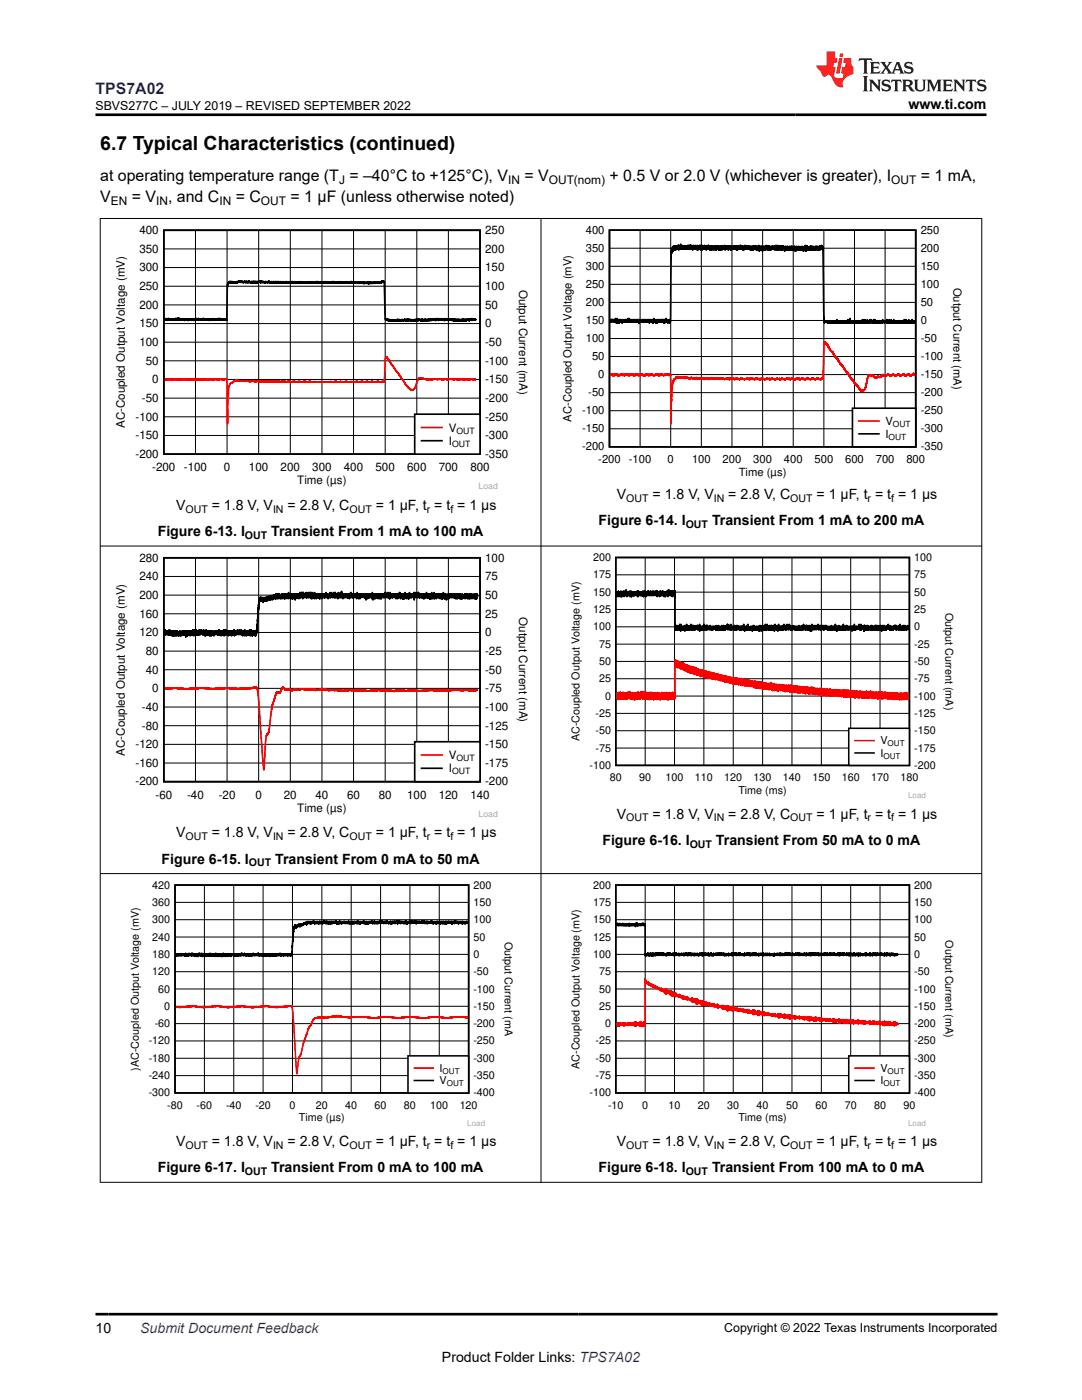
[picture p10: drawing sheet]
<svg xmlns="http://www.w3.org/2000/svg" width="216mm" height="279mm" viewBox="0 0 216 279" stroke-linecap="round" stroke-linejoin="round" font-family="sans-serif">
<defs><g id="words">
<text font-size="3.9" x="20" y="29.9">6.7 Typical Characteristics (continued)</text>
<text font-size="3.2" fill="#00f" x="19" y="18.7">TPS7A02</text>
<g font-size="3.2">
<text x="20" y="36.1">at operating temperature range (T = –40°C to +125°C), V</text>
<text x="20" y="40.3">V</text>
<text x="26.3" y="40.3">= V</text>
<text x="33.5" y="40.3">, and C</text>
<text x="47" y="40.3">= C</text>
<text x="58" y="40.3">= 1 µF (unless otherwise noted)</text>
<text x="104.7" y="36.1">= V</text>
<text x="121.6" y="36.1">+ 0.5 V or 2.0 V (whichever is greater), I</text>
<text x="183.7" y="36.1">= 1 mA,</text>
</g>
<g font-size="2.8">
<text x="181.3" y="21.8">www.ti.com</text>
<text x="35.1" y="101.8">V</text>
<text x="42.3" y="101.8">= 1.8 V, V</text>
<text x="57.4" y="101.8">= 2.8 V, C</text>
<text x="75" y="101.8">= 1 µF, t = t = 1 µs</text>
<text x="123.1" y="99.6">V</text>
<text x="130.2" y="99.6">= 1.8 V, V</text>
<text x="145.3" y="99.6">= 2.8 V, C</text>
<text x="162.9" y="99.6">= 1 µF, t = t = 1 µs</text>
<text x="31.5" y="107">Figure 6-13. I</text>
<text x="54.1" y="107">Transient From 1 mA to 100 mA</text>
<text x="119.4" y="104.8">Figure 6-14. I</text>
<text x="142.1" y="104.8">Transient From 1 mA to 200 mA</text>
<text x="35.1" y="167.1">V</text>
<text x="42.3" y="167.1">= 1.8 V, V</text>
<text x="57.4" y="167.1">= 2.8 V, C</text>
<text x="75" y="167.1">= 1 µF, t = t = 1 µs</text>
<text x="123.1" y="163.4">V</text>
<text x="130.2" y="163.4">= 1.8 V, V</text>
<text x="145.3" y="163.4">= 2.8 V, C</text>
<text x="162.9" y="163.4">= 1 µF, t = t = 1 µs</text>
<text x="32.3" y="172.3">Figure 6-15. I</text>
<text x="54.9" y="172.3">Transient From 0 mA to 50 mA</text>
<text x="120.2" y="168.6">Figure 6-16. I</text>
<text x="142.9" y="168.6">Transient From 50 mA to 0 mA</text>
<text x="31.5" y="234">Figure 6-17. I</text>
<text x="35.1" y="228.7">V</text>
<text x="42.3" y="228.7">= 1.8 V, V</text>
<text x="54.1" y="234">Transient From 0 mA to 100 mA</text>
<text x="57.4" y="228.7">= 2.8 V, C</text>
<text x="75" y="228.7">= 1 µF, t = t = 1 µs</text>
<text x="119.4" y="234">Figure 6-18. I</text>
<text x="123.1" y="228.7">V</text>
<text x="130.2" y="228.7">= 1.8 V, V</text>
<text x="142.1" y="234">Transient From 100 mA to 0 mA</text>
<text x="145.3" y="228.7">= 2.8 V, C</text>
<text x="162.9" y="228.7">= 1 µF, t = t = 1 µs</text>
<text x="19" y="266.1">10</text>
<text x="88.2" y="271.7">Product Folder Links: TPS7A02</text>
</g>
<text font-size="2.8" fill="#00f" x="28" y="266.1">Submit Document Feedback</text>
<g font-size="2.5">
<text x="19" y="21.9">SBVS277C – JULY 2019 – REVISED SEPTEMBER 2022</text>
<text x="144.5" y="265.8">Copyright © 2022 Texas Instruments Incorporated</text>
</g>
<g font-size="2.4">
<text x="22.1" y="40.9">EN</text>
<text x="31.2" y="40.9">IN</text>
<text x="43.8" y="40.9">IN</text>
<text x="52.1" y="40.9">OUT</text>
<text x="67.7" y="36.7">J</text>
<text x="101.4" y="36.7">IN</text>
<text x="109.5" y="36.7">OUT(nom)</text>
<text x="177.8" y="36.7">OUT</text>
</g>
<g font-size="2.3">
<text x="27.8" y="46.7">400</text>
<text x="96.8" y="46.7">250</text>
<text x="27.8" y="50.4">350</text>
<text x="96.8" y="50.4">200</text>
<text x="27.8" y="57.9">250</text>
<text x="27.8" y="54.2">300</text>
<text x="96.8" y="57.9">100</text>
<text x="96.8" y="54.2">150</text>
<text x="103.6" y="57.8" transform="rotate(90 103.6 57.8)">Output Current (mA)</text>
<text x="27.8" y="65.3">150</text>
<text x="27.8" y="61.6">200</text>
<text x="96.8" y="65.3">0</text>
<text x="96.8" y="61.6">50</text>
<text x="27.8" y="69">100</text>
<text x="96.8" y="69">-50</text>
<text x="29.1" y="72.8">50</text>
<text x="30.4" y="76.5">0</text>
<text x="96.8" y="76.5">-150</text>
<text x="96.8" y="72.8">-100</text>
<text x="27" y="83.9">-100</text>
<text x="28.3" y="80.2">-50</text>
<text x="96.8" y="83.9">-250</text>
<text x="96.8" y="80.2">-200</text>
<text x="24.9" y="85.5" transform="rotate(-90 24.9 85.5)">AC-Coupled Output Voltage (mV)</text>
<text x="27" y="87.7">-150</text>
<text x="89.5" y="86.1">V</text>
<text x="89.5" y="88.8">I</text>
<text x="96.8" y="87.7">-300</text>
<text x="27" y="91.4">-200</text>
<text x="30.4" y="94">-200</text>
<text x="36.7" y="94">-100</text>
<text x="44.7" y="94">0</text>
<text x="49.7" y="94">100</text>
<text x="56" y="94">200</text>
<text x="62.3" y="94">300</text>
<text x="68.6" y="94">400</text>
<text x="74.9" y="94">500</text>
<text x="81.2" y="94">600</text>
<text x="87.5" y="94">700</text>
<text x="93.9" y="94">800</text>
<text x="96.8" y="91.4">-350</text>
<text x="59.3" y="96.7">Time (µs)</text>
<text x="27.8" y="112.1">280</text>
<text x="96.8" y="112.1">100</text>
<text x="27.8" y="119.5">200</text>
<text x="27.8" y="115.8">240</text>
<text x="96.8" y="119.5">50</text>
<text x="96.8" y="115.8">75</text>
<text x="27.8" y="123.3">160</text>
<text x="96.8" y="123.3">25</text>
<text x="103.6" y="123.2" transform="rotate(90 103.6 123.2)">Output Current (mA)</text>
<text x="27.8" y="127">120</text>
<text x="29.1" y="130.7">80</text>
<text x="96.8" y="127">0</text>
<text x="96.8" y="130.7">-25</text>
<text x="29.1" y="134.4">40</text>
<text x="96.8" y="134.4">-50</text>
<text x="28.3" y="141.9">-40</text>
<text x="30.4" y="138.1">0</text>
<text x="96.8" y="141.9">-100</text>
<text x="96.8" y="138.1">-75</text>
<text x="27" y="149.3">-120</text>
<text x="28.3" y="145.6">-80</text>
<text x="96.8" y="149.3">-150</text>
<text x="96.8" y="145.6">-125</text>
<text x="24.9" y="150.8" transform="rotate(-90 24.9 150.8)">AC-Coupled Output Voltage (mV)</text>
<text x="27" y="153">-160</text>
<text x="89.5" y="151.5">V</text>
<text x="89.5" y="154.1">I</text>
<text x="96.8" y="153">-175</text>
<text x="27" y="156.8">-200</text>
<text x="31" y="159.4">-60</text>
<text x="37.3" y="159.4">-40</text>
<text x="43.6" y="159.4">-20</text>
<text x="51" y="159.4">0</text>
<text x="56.6" y="159.4">20</text>
<text x="63" y="159.4">40</text>
<text x="69.3" y="159.4">60</text>
<text x="75.6" y="159.4">80</text>
<text x="81.2" y="159.4">100</text>
<text x="87.5" y="159.4">120</text>
<text x="93.9" y="159.4">140</text>
<text x="96.8" y="156.8">-200</text>
<text x="59.3" y="162.1">Time (µs)</text>
</g>
<g font-size="2.2">
<text x="116.9" y="46.7">400</text>
<text x="183.7" y="46.7">250</text>
<text x="116.9" y="53.9">300</text>
<text x="116.9" y="50.3">350</text>
<text x="183.7" y="53.9">150</text>
<text x="183.7" y="50.3">200</text>
<text x="116.9" y="57.5">250</text>
<text x="183.7" y="57.5">100</text>
<text x="190.3" y="57.4" transform="rotate(90 190.3 57.4)">Output Current (mA)</text>
<text x="116.9" y="64.7">150</text>
<text x="116.9" y="61.1">200</text>
<text x="183.7" y="64.7">0</text>
<text x="183.7" y="61.1">50</text>
<text x="116.9" y="68.3">100</text>
<text x="118.1" y="71.9">50</text>
<text x="183.7" y="71.9">-100</text>
<text x="183.7" y="68.3">-50</text>
<text x="119.4" y="75.5">0</text>
<text x="183.7" y="75.5">-150</text>
<text x="116.1" y="82.7">-100</text>
<text x="117.4" y="79.1">-50</text>
<text x="183.7" y="82.7">-250</text>
<text x="183.7" y="79.1">-200</text>
<text x="114.1" y="84.2" transform="rotate(-90 114.1 84.2)">AC-Coupled Output Voltage (mV)</text>
<text x="116.1" y="89.9">-200</text>
<text x="116.1" y="86.3">-150</text>
<text x="176.7" y="84.8">V</text>
<text x="176.7" y="87.4">I</text>
<text x="183.7" y="89.9">-350</text>
<text x="183.7" y="86.3">-300</text>
<text x="119.4" y="92.5">-200</text>
<text x="125.5" y="92.5">-100</text>
<text x="133.2" y="92.5">0</text>
<text x="138.1" y="92.5">100</text>
<text x="144.2" y="92.5">200</text>
<text x="147.4" y="95">Time (µs)</text>
<text x="150.3" y="92.5">300</text>
<text x="156.4" y="92.5">400</text>
<text x="162.5" y="92.5">500</text>
<text x="168.6" y="92.5">600</text>
<text x="174.8" y="92.5">700</text>
<text x="180.9" y="92.5">800</text>
</g>
<g font-size="2.1">
<text x="125" y="100.1">OUT</text>
<text x="142.4" y="100.1">IN</text>
<text x="157.7" y="100.1">OUT</text>
<text x="173.1" y="100.1">r</text>
<text x="177.8" y="100.1">f</text>
<text x="37" y="102.3">OUT</text>
<text x="48.9" y="107.5">OUT</text>
<text x="54.5" y="102.3">IN</text>
<text x="69.7" y="102.3">OUT</text>
<text x="85.2" y="102.3">r</text>
<text x="89.9" y="102.3">f</text>
<text x="136.8" y="105.3">OUT</text>
<text x="118.3" y="112">200</text>
<text x="182.4" y="112">100</text>
<text x="118.3" y="118.9">150</text>
<text x="118.3" y="115.4">175</text>
<text x="182.4" y="118.9">50</text>
<text x="182.4" y="115.4">75</text>
<text x="118.3" y="125.8">100</text>
<text x="118.3" y="122.3">125</text>
<text x="182.4" y="125.8">0</text>
<text x="182.4" y="122.3">25</text>
<text x="188.7" y="122.3" transform="rotate(90 188.7 122.3)">Output Current (mA)</text>
<text x="119.5" y="129.3">75</text>
<text x="182.4" y="129.3">-25</text>
<text x="119.5" y="136.2">25</text>
<text x="119.5" y="132.7">50</text>
<text x="182.4" y="136.2">-75</text>
<text x="182.4" y="132.7">-50</text>
<text x="118.8" y="143.1">-25</text>
<text x="120.7" y="139.6">0</text>
<text x="182.4" y="143.1">-125</text>
<text x="182.4" y="139.6">-100</text>
<text x="115.6" y="147.9" transform="rotate(-90 115.6 147.9)">AC-Coupled Output Voltage (mV)</text>
<text x="118.8" y="150">-75</text>
<text x="118.8" y="146.5">-50</text>
<text x="175.7" y="148.6">V</text>
<text x="182.4" y="150">-175</text>
<text x="182.4" y="146.5">-150</text>
<text x="117.6" y="153.4">-100</text>
<text x="121.7" y="155.9">80</text>
<text x="127.5" y="155.9">90</text>
<text x="132.8" y="155.9">100</text>
<text x="138.7" y="155.9">110</text>
<text x="144.5" y="155.9">120</text>
<text x="150.4" y="155.9">130</text>
<text x="156.2" y="155.9">140</text>
<text x="162.1" y="155.9">150</text>
<text x="168" y="155.9">160</text>
<text x="173.8" y="155.9">170</text>
<text x="175.7" y="151">I</text>
<text x="179.7" y="155.9">180</text>
<text x="182.4" y="153.4">-200</text>
<text x="147.3" y="158.4">Time (ms)</text>
<text x="37" y="167.7">OUT</text>
<text x="54.5" y="167.7">IN</text>
<text x="69.7" y="167.7">OUT</text>
<text x="85.2" y="167.7">r</text>
<text x="89.9" y="167.7">f</text>
<text x="125" y="163.9">OUT</text>
<text x="142.4" y="163.9">IN</text>
<text x="157.7" y="163.9">OUT</text>
<text x="173.1" y="163.9">r</text>
<text x="177.8" y="163.9">f</text>
<text x="49.7" y="172.9">OUT</text>
<text x="137.6" y="169.1">OUT</text>
<text x="30.4" y="177.3">420</text>
<text x="94.5" y="177.3">200</text>
<text x="118.3" y="177.3">200</text>
<text x="182.4" y="177.3">200</text>
<text x="30.4" y="184.3">300</text>
<text x="30.4" y="180.8">360</text>
<text x="94.5" y="184.3">100</text>
<text x="94.5" y="180.8">150</text>
<text x="118.3" y="184.3">150</text>
<text x="118.3" y="180.8">175</text>
<text x="182.4" y="184.3">100</text>
<text x="182.4" y="180.8">150</text>
<text x="30.4" y="191.2">180</text>
<text x="30.4" y="187.7">240</text>
<text x="94.5" y="191.2">0</text>
<text x="94.5" y="187.7">50</text>
<text x="100.7" y="188" transform="rotate(90 100.7 188)">Output Current (mA</text>
<text x="118.3" y="191.2">100</text>
<text x="118.3" y="187.7">125</text>
<text x="182.4" y="191.2">0</text>
<text x="182.4" y="187.7">50</text>
<text x="188.7" y="187.6" transform="rotate(90 188.7 187.6)">Output Current (mA)</text>
<text x="30.4" y="194.6">120</text>
<text x="94.5" y="194.6">-50</text>
<text x="119.5" y="194.6">75</text>
<text x="182.4" y="194.6">-50</text>
<text x="31.6" y="198.1">60</text>
<text x="32.8" y="201.5">0</text>
<text x="94.5" y="201.5">-150</text>
<text x="94.5" y="198.1">-100</text>
<text x="119.5" y="201.5">25</text>
<text x="119.5" y="198.1">50</text>
<text x="182.4" y="201.5">-150</text>
<text x="182.4" y="198.1">-100</text>
<text x="29.7" y="208.4">-120</text>
<text x="30.9" y="205">-60</text>
<text x="94.5" y="208.4">-250</text>
<text x="94.5" y="205">-200</text>
<text x="118.8" y="208.4">-25</text>
<text x="120.7" y="205">0</text>
<text x="182.4" y="208.4">-250</text>
<text x="182.4" y="205">-200</text>
<text x="27.7" y="213.7" transform="rotate(-90 27.7 213.7)">)AC-Coupled Output Voltage (mV)</text>
<text x="29.7" y="215.4">-240</text>
<text x="29.7" y="211.9">-180</text>
<text x="87.7" y="213.9">I</text>
<text x="94.5" y="215.4">-350</text>
<text x="94.5" y="211.9">-300</text>
<text x="115.6" y="213.3" transform="rotate(-90 115.6 213.3)">AC-Coupled Output Voltage (mV)</text>
<text x="118.8" y="215.4">-75</text>
<text x="118.8" y="211.9">-50</text>
<text x="175.7" y="213.9">V</text>
<text x="182.4" y="215.4">-350</text>
<text x="182.4" y="211.9">-300</text>
<text x="29.7" y="218.8">-300</text>
<text x="33.4" y="221.3">-80</text>
<text x="39.2" y="221.3">-60</text>
<text x="45.1" y="221.3">-40</text>
<text x="51" y="221.3">-20</text>
<text x="57.8" y="221.3">0</text>
<text x="63" y="221.3">20</text>
<text x="68.9" y="221.3">40</text>
<text x="74.7" y="221.3">60</text>
<text x="80.6" y="221.3">80</text>
<text x="85.9" y="221.3">100</text>
<text x="87.7" y="216.4">V</text>
<text x="91.7" y="221.3">120</text>
<text x="94.5" y="218.8">-400</text>
<text x="117.6" y="218.8">-100</text>
<text x="121.3" y="221.3">-10</text>
<text x="128.1" y="221.3">0</text>
<text x="133.4" y="221.3">10</text>
<text x="139.3" y="221.3">20</text>
<text x="145.1" y="221.3">30</text>
<text x="151" y="221.3">40</text>
<text x="156.8" y="221.3">50</text>
<text x="162.7" y="221.3">60</text>
<text x="168.6" y="221.3">70</text>
<text x="174.4" y="221.3">80</text>
<text x="175.7" y="216.4">I</text>
<text x="180.3" y="221.3">90</text>
<text x="182.4" y="218.8">-400</text>
<text x="59.7" y="223.7">Time (µs)</text>
<text x="147.3" y="223.7">Time (ms)</text>
<text x="37" y="229.3">OUT</text>
<text x="54.5" y="229.3">IN</text>
<text x="69.7" y="229.3">OUT</text>
<text x="85.2" y="229.3">r</text>
<text x="89.9" y="229.3">f</text>
<text x="125" y="229.3">OUT</text>
<text x="142.4" y="229.3">IN</text>
<text x="157.7" y="229.3">OUT</text>
<text x="173.1" y="229.3">r</text>
<text x="177.8" y="229.3">f</text>
<text x="48.9" y="234.5">OUT</text>
<text x="136.8" y="234.5">OUT</text>
</g>
<g font-size="1.7">
<text x="90.2" y="89.2">OUT</text>
<text x="91.1" y="86.5">OUT</text>
<text x="177.3" y="87.8">OUT</text>
<text x="178.2" y="85.2">OUT</text>
<text x="90.2" y="154.5">OUT</text>
<text x="91.1" y="151.9">OUT</text>
</g>
<g font-size="1.7" fill="#a8a8a8">
<text x="95.5" y="97.7">Load</text>
<text x="95.5" y="163.1">Load</text>
</g>
<g font-size="1.6">
<text x="177.1" y="148.9">OUT</text>
<text x="176.3" y="151.4">OUT</text>
<text x="88.3" y="214.3">OUT</text>
<text x="177.1" y="214.3">OUT</text>
<text x="89.2" y="216.8">OUT</text>
<text x="176.3" y="216.8">OUT</text>
</g>
<g font-size="1.6" fill="#a8a8a8">
<text x="181.2" y="159.3">Load</text>
<text x="93.2" y="224.7">Load</text>
<text x="181.2" y="224.7">Load</text>
</g>
</g></defs>
<path d="M32.7 46h63.1v44.6h-63.1zM94.9 63.8v.1l-.1-.3v.3l-.2-.2v.2v-.2l-.1 .1v-.1v.1l-.1-.2v.3v-.2l-.1 .2v-.2l-.1 .1v-.2v.3l-.2-.3v.3v-.2l-.1 .2-.1-.2v.2v-.2l-.1 .2v-.1l-.1 .3-.1-.4-.1 .2v-.2l-.2 .2v-.2l-.1 .3v-.2l-.1 .3-.1-.4-.1 .4-.1-.3v.2l-.1-.2v.3l-.1-.3v.2l-.1-.3-.1 .3-.1-.3-.1 .3-.2-.2-.2 .2-.1-.2v.2v-.2l-.1 .2-.1-.3v.3v-.3l-.1 .3v-.2l-.1 .2-.1-.3-.1 .3-.1-.2v.2l-.1-.2v.2l-.1-.3v.3v-.2v.2v-.3l-.1 .3-.1-.3v.3l-.1-.3-.1 .3-.1-.3v.2l-.2-.2v.3v-.3l-.1 .2v-.1v.1l-.3-.2v.2v-.2l-.1 .2-.1-.2v.2l-.1-.2-.1 .1v-.2l-.1 .2v-.2l-.2 .3-.1-.2v.2v-.2v.2l-.1-.2v.3l-.2-.4v.2l-.1-.1v.2l-.1-.2v.2l-.1-.2-.1 .2v-.3l-.2 .3-.1-.3-.1 .3-.1-.2-.1 .2v-.2v.3l-.1-.4v.3v-.2v.1l-.1-.2-.1 .2v-.2l-.1 .2v-.2l-.1 .3v-.3l-.1 .4v-.3l-.1 .2-.2-.2v.2l-.1-.3-.1 .3v-.2v.2l-.1-.2-.1 .2v-.2l-.1 .3v-.3l-.1 .3v-.3l-.1 .2-.1-.2v.2v-.2l-.1 .3-.1-.2v.2l-.1-.2v.2l-.2-.3v.3l-.2-.2-.2 .2v-.3l-.2 .3v-.2v.2l-.1-.2v.3v-.3l-.2 .2-.1-.3-.1 .3v-.3l-.2 .4v-.3v.2l-.1-.2v.2l-.1-.2-.1 .1v-.2l-.1 .2v-.2l-.1 .3-.1-.3-.1 .3v-.3l-.1 .3v-.3l-.1 .3-.1-.3v.3l-.1-.2-.1 .2-.1-.2v.2l-.1-.2-.1 .3v-.2l-.1 .2-.1-.3v.3v-.2l-.1 .2-.1-.3v.2l-.1-.2v.2l-.2-.3-.1 .3-.1-.2v.2l-.1-.3v.3l-.1-.3v.3v-.3l-.1 .3-.1-.3v.3v-.2l-.1 .2v-.3v.4l-.1-.3v.2l-.2-.3v.3l-.1-.3-.1 .3v-.2l-.2 .2v-.2v.3l-.2-.3-.1 .3v-.3v.3l-.1-.3-.3 .3v-.3l-.1 .3v-.3l-.1 .2-.1-.2-.1 .2v-.3l-.2 .4v-.3v.3l-.1-.3-.2 .2v-.2v.2l-.1-.2v.3l-.1-.3-.1 .3-.1-.3-.1 .2-.1-.1v.2l-.1-.3-.1 .2v-.1v.1l-.1-.1v.2l-.2-.4v.3l-.1-.2-.1 .2-.1-.3v.2l-.1-.2-.1 .2v-.3l-.1 .3-.2-.3-.2-7-.2-.5v.2v-.2l-.1 .2v-.2v.2l-.2-.2v.3l-.1-.2v.2v-.2l-.1 .2-.1-.2-.1 .2v-.1l-.1 .2v-.2v.2l-.2-.2v.1v-.2l-.1 .3-.1-.2-.1 .2v-.2v.2l-.1-.2v.2v-.2l-.1 .2-.1-.2-.1 .3-.2-.4v.3l-.1-.2v.2l-.2-.1-.1 .2v-.2l-.2 .1v-.1v.2v-.2l-.1 .1-.1-.2v.3l-.2-.2v.2l-.1-.2-.1 .2v-.2v.1l-.1-.2-.2 .3-.1-.3v.2l-.1-.1-.1 .1-.1-.1v.2l-.1-.2v.2l-.2-.3v.2l-.2-.3v.3v-.2l-.1 .2v-.2l-.2 .2-.1-.3-.1 .4-.1-.3-.1 .2v-.2l-.1 .2-.1-.3v.3l-.1-.2v.2l-.1-.2-.1 .2v-.2v.2l-.1-.2-.1 .2v-.2l-.1 .1v-.1l-.1 .1v-.2v.3l-.1-.3-.1 .2v-.2l-.2 .2v-.1v.2l-.1-.3v.3l-.1-.3-.2 .3-.1-.2-.1 .2-.1-.2v.2v-.2l-.1 .1-.1-.2v.2v-.2l-.1 .3-.1-.2v.2v-.3l-.2 .3v-.2v.2l-.1-.2v.1l-.1-.1-.1 .1v-.2l-.1 .2-.1-.2v.2l-.1-.1-.1 .2-.1-.2-.1 .2v-.3l-.1 .2-.1-.2-.1 .3v-.2l-.2 .2v-.2v.2l-.1-.2v.2v-.2l-.1 .1-.1-.1-.1 .2v-.3v.3l-.1-.2-.2 .2-.1-.3-.2 .3-.1-.3-.1 .3v-.3v.2l-.1-.1v.1l-.1-.1-.1 .2-.2-.2-.1 .1-.1-.1v.1l-.1-.1v.2l-.1-.2-.1 .1-.1-.2v.2l-.1-.2v.2l-.1-.2v.2l-.2-.1v.2l-.1-.3v.2l-.1-.1v.2l-.1-.2-.1 .2v-.2l-.1 .2-.3-.2-.1 .1-.2-.1v.2v-.2l-.2 .2v-.3l-.1 .3v-.3l-.1 .3-.1-.3-.1 .3v-.2l-.1 .2v-.2v.2v-.3l-.2 .2-.1-.1-.1 .1v-.1l-.1 .1v-.2l-.2 .2-.1-.2-.1 .3-.1-.3v.2v-.2l-.1 .3v-.3l-.1 .2v-.2l-.1 .3v-.3l-.1 .2v-.2l-.2 .3-.1-.3-.1 .3-.1-.3v.3v-.3l-.1 .3-.2-.3v.3v-.3l-.1 .3v-.2v.1l-.1-.1-.1 .2-.1-.2v.1v-.1l-.1 .1v-.1l-.1 .1v-.2v.2l-.1-.1v.1v-.1l-.1 .1v-.1v.2v-.2l-.1 .2v-.2l-.1 .2-.1-.3v.3v-.2l-.1 .2-.1-.3-.1 .2-.1-.2-.1 .2-.1-.1v.1v-.1l-.1 .1-.1-.1v.1l-.1-.2-.1 .2v-.2l-.1 .3v-.2l-.2 .1-.1-.2v.3l-.1-.3v.3v-.2l-.2 .2v-.3l-.2 .3v-.2l-.1 .2-.1-.2v.2l-.1-.2-.1 .2v-.3v.3l-.1-.2v.2l-.1-.3v.2l-.1-.2-.2 .3v-.3l-.1 .3v-.2l-.1 .2-.1-.2v.2v-.2v.1l-.2-.1v.1l-.1-.2v.2l-.1-.2-.1 .3-.2-.3v.2l-.1-.2-.1 .2v-.2l-.1 .2v-.2l-.1 .2v-.2l-.1 .3-.1-.3-.1 .2-.2-.2v.2v-.2l-.1 .2-.1-.2-.1 .2-.1-.2-.1 .2v-.2l-.1 .3v-.3v.3l-.2-.3-.1 .2v-.1l-.2 .1-.1-.2v.2v-.2l-.1 .2v-.1l-.1-.2-.1 .3-.1-.2v.2l-.1-.2-.3 .2-.1-.2v.3l-.1-.3-.1 .2-.1-.2-.1 .2-.1-.2-.1 .2-.1-.2v.2l-.1-.2-.1 .3-.1-.4-.1 .2-.1-.1v.1l-.1-.1v.2l-.2-.1v.1l-.1-.2-.1 .2-.1-.2v.2v-.2l-.1 .3-.1-.3-.1 .2-.1-.2-.1 .2-.1-.2v.3l-.1-.3-.1 .2v-.2l-.1 .1v-.1l-.1 .3-.2-.3v.2l-.1-.2v.2l-.1-.3-.1 .3v-.2l-.1 .2-.1-.2v.2l-.2-.3v.2l-.1-.1v.2l-.2-.2v.2l-.1-.3-.1 .3v-.2l-.1 .2-.1-.2-.1 .2-.1-.3-.1 .2v-.2l-.1 .3-.1-.3-.2 .3v-.3l-.1 .2-.1-.1v.1l-.1-.2-.2 .3v-.2l-.1 .2v-.2l-.1 .2v-.1v.1v-.2l-.1 .2-.1-.1-.1 .2v-.3v.2l-.1-.2-.1 .3v-.3l-.1 .3-.1-.3v.2v-.2l-.2 .1v-.1v.2l-.2-.2v.2l-.1-.2-.1 .3-.1-.2-.1 .3-.2-.1-.2 7.4-.3-.3-.2 .3v-.2l-.1 .2-.1-.2v.1l-.1-.2-.1 .3v-.2l-.1 .2-.1-.3v.2l-.1-.2v.2l-.1-.1v.1l-.1-.2-.1 .2v-.1v.1v-.3l-.1 .4-.1-.2-.1 .2-.1-.3v.3v-.3l-.1 .2-.1-.2v.3l-.1-.3v.3v-.2l-.2 .2v-.2v.1l-.1-.2-.1 .3-.1-.2v.2v-.3l-.1 .3v-.2l-.1 .2-.1-.2v.2l-.1-.2v.2l-.2-.2-.1 .2v-.2l-.1 .2v-.2v.2v-.1l-.2 .1v-.2l-.1 .2-.1-.2v.2v-.2v.1l-.2-.1v.1l-.1-.2v.3v-.2l-.1 .1v-.1l-.1 .2-.1-.3v.3l-.1-.4v.4l-.1-.3v.2l-.1-.1v.1v-.2l-.2 .3v-.3v.2l-.1-.1v.2v-.2l-.1 .2-.2-.3-.1 .3-.1-.3v.2l-.1-.2v.2v-.2l-.1 .2-.1-.2v.2v-.1l-.1 .2v-.4v.4l-.1-.2-.1 .3v-.3l-.1 .1v-.1l-.1 .1v-.1l-.1 .3-.1-.3v.2v-.2l-.1 .2v-.2l-.1 .1v-.1l-.1 .2v-.2v.2l-.1-.3-.1 .3-.1-.2-.1 .2v-.2v.1v-.1l-.1 .1-.1-.1-.1 .1v-.1l-.1 .3-.1-.4v.3l-.1-.3v.3l-.1-.2v.2l-.2-.3-.1 .4-.2-.4v.2l-.1-.2-.1 .2-.1-.1v.2v-.2l-.1 .2v-.2v.1l-.2-.1v.1v-.1v.2l-.1-.3-.1 .3-.1-.4v.3l-.1-.3v.2l-.1-.2-.1 .3v-.3l-.1 .3v-.2v.3l-.1-.3v.2l-.1-.2v.3l-.1-.4-.2 .4v-.2l-.2 .2v-.2l-.1 .2-.1-.3-.1 .2-.1-.2-.1 .2v-.1l-.1 .2v-.3v.3l-.2-.3-.1 .3-.2-.4-.2 .4-.2-.3v.3v-.3l-.1 .3v-.2l-.2 .1v-.3v.3" fill="none" stroke="#000" stroke-width=".33"/>
<g fill="none" stroke="#000" stroke-width=".2">
<path d="M32.7 57.1h63.1M32.7 53.4h63.1M32.7 49.7h63.1M39 46v44.6M45.3 46v44.6M51.6 46v44.6M57.9 46v44.6M64.2 46v44.6M70.5 46v44.6M76.9 46v44.6M83.2 46v44.6M89.5 46v44.6"/>
<path d="M32.7 79.5h63.1M32.7 75.7h63.1M32.7 72h63.1M32.7 68.3h63.1M32.7 64.6h63.1M32.7 60.9h63.1M32.7 86.9h63.1M32.7 83.2h63.1"/>
</g>
<path d="M94.9 75.7l-8.2-.1-1.4 .2-1.5-.4-.4 .3-.7 1.8-.3 .3h-.3l-1.1-1-3.5-5.1-.5-.5-.1 .6-.2 4.3h-.4l-.1 .2v-.1l-1.4 .1-.6-.2-8.7 .2-3.6-.2-10.1 .1-3.5-.2-.4 .1-.8-.2-.8 .5h-.2l-.4 .8-.3 2.2v5.2l-.2-9-.5 .1h-2.7l-.6 .1-8.5-.1" fill="none" stroke="#f00" stroke-width=".33"/>
<path d="M82.7 82.7h13.1v7.9h-13.1z" fill-rule="evenodd" fill="#fff"/>
<path d="M121.6 45.9h61.1v43.3h-61.1zM121.8 64v-.2v.5l.1-.5v.5l.1-.5v.5v-.5v.2l.1-.2v.2v-.2v.2v-.2v.2v-.2v.2l.1-.2 .1 .2v-.2v.5v-.5l.2 .5 .1-.5v.5l.1-.5 .1 .5v-.7l.2 .9 .1-.9 .2 .9v-.7v.5v-.5l.1 .5v-.3v.3v-.3v.3l.2-.3v.5v-.7l.1 .5v-.5v.5v-.5v.5l.1-.5 .1 .5v-.3v.3v-.3v.3v-.3l.1 .3 .1-.3v.3v-.3v.3v-.5v.7l.2-.7 .1 .5v-.5v.5v-.3v.3v-.3l.1 .3v-.3v.3v-.3v.3v-.3l.1 .3 .1-.3v.3v-.5v.5l.1-.5v.5v-.5l.1 .5v-.5l.1 .5 .2-.5v.5l.2-.7 .1 .7v-.7l.1 .7v-.5l.1 .5v-.5v.5v-.5l.1 .5v-.5l.1 .5 .1-.5v.5l.1-.5v.5l.1-.5v.5l.1-.5 .1 .5v-.5l.1 .5v-.5l.1 .5v-.3l.1 .3v-.5v.5l.1-.5 .1 .5 .1-.5v.5l.1-.5v.5l.1-.5v.5l.1-.5 .1 .5v-.5l.1 .5v-.5v.7v-.7l.1 .7v-.7v.5v-.5v.5l.1-.5 .1 .5v-.5v.5l.1-.3v.3v-.3v.3v-.3v.3v-.3h.2v.3v-.5v.5l.1-.5 .1 .5v-.5v.5v-.5v.5l.1-.5 .1 .5v-.3l.1 .3v-.5v.5l.1-.5v.5l.1-.5v.5l.1-.5v.5v-.5l.1 .5v-.3v.3l.1-.3v.3v-.5v.5l.1-.5v.5l.1-.5v.2v-.2l.1 .2v-.2v.5l.1-.5v.5v-.5l.1 .7v-.5v.3v-.3v.3v-.3l.1 .3v-.3v.3l.1-.3v.3v-.5l.1 .5v-.3v.3v-.3v.3v-.3l.1 .3 .1-.3v.3v-.5l.1 .5v-.5v.7l.1-.5v.5l.1-.9 .1 .7v-.5v.5l.1-.5v.5v-.5l.2 .5v-.5l.1 .7v-.5v.3v-.3v.3v-.3l.1 .3 .1-.3v.3v-.5v.7l.2-.7v.2l.1-.2v.5v-.5v.5v-.3h.2v.3v-.3v.3l.1-.5v.5v-.3l.1 .3v-.5v.5v-.5l.1 .5 .1-.5v.5v-.5v.2l.1-.2 .1 .2v-.2v.5l.1-.5v.5l.1-.5 .1 .5v-.5v.7v-.7l.1 .7 .1-.7v.5l.1-.5v.5v-.3l.1 .3v-.7v.7v-.5l.2 .5v-.5l.2 .7v-.7v.5v-.3v.3v-.3l.1 .3v-.3v.3l.1-.3v.3l.1-.5v.7l.1-.7 .1 .5v-1.2l.1-13.2 .1 .7 .2-1.2v.7v-.9l.2 .7v-.7v.5v-.5l.1 .5 .1-.5v.7v-.7v.5l.1-.5v.5v-.5v.5l.1-.5v.7l.1-.7v.5v-.5v.5v-.5v.5v-.5l.1 .5v-.5v.5v-.5v.5v-.5l.1 .5v-.5v.5l.1-.5v.5l.1-.7v.7l.1-.7v.9l.1-.9v.7v-.5l.1 .5 .1-.5v.5v-.5l.1 .5v-.5v.5v-1l.1 1 .1-.5v.5l.1-.7v.7v-.5v.5v-.5l.1 .5v-.5v.5v-.5l.1 .5v-.5l.1 .5v-.5v.5v-.5v.5v-.5l.1 .5v-.5v.5v-.5v.5l.1-.5v.5v-.5v.5l.1-.5v.5v-.5l.1 .5v-.5l.1 .5v-.5v.5v-.5v.5v-.5l.1 .5v-.5l.1 .5v-.5v.5v-.5v.5l.1-.5v.5v-.5v.5v-.7v.7l.1-.5v.5l.1-.5v.5v-.7v.7l.1-.5v.5v-.5v.5v-.5l.1 .5v-.7v.7l.1-.7v.7v-.7l.1 .7v-.7v.7v-.5v.5l.1-.5v.5l.1-.7 .1 .7v-.5v.5v-.5v.5l.1-.5v.7l.2-.9v.7v-.5v.5v-.5l.1 .5v-.5l.1 .5v-.5v.5v-.5l.1 .5v-.5v.5l.1-.5v.5v-.7l.1 .7v-.5v.5l.1-.5 .1 .5v-.5v.5v-.5v.7l.1-.9 .1 .9v-.7l.1 .5v-.5v.5v-.5v.5l.1-.5 .1 .5v-.5v.5v-.5v.5v-.7l.1 .7v-.7v.7l.1-.5v.7v-.7v.5l.1-.5v.2l.1-.2v.5v-.5v.5v-.7l.1 .9v-.7v.5l.1-.5 .1 .5v-.5v.5v-.5v.5l.1-.5v.5l.1-.5v.5v-.7l.1 .7v-.5v.5v-.5l.1 .5v-.5v.5v-.5l.1 .5 .1-.5v.5v-.5v.5v-.5v.7l.1-.7v.5v-.5v.5v-.5v.5v-.5l.1 .5v-.5v.5v-.5v.5l.1-.5 .1 .5v-.5v.5v-.7l.1 .7v-.7v.7v-.5v.5v-.5l.1 .5v-.5v.5l.1-.5 .1 .7v-.7l.1 .7v-.7l.1 .7v-.7v.7l.1-.7v.5l.1-.5v.7v-.7l.1 .5v-.5v.5v-.5v.5v-.5l.1 .5v-.5v.5l.1-.5v.5v-.5v.7l.1-.7v.5v-.5v.5l.1-.5v.5v-.5l.1 .5v-.5v.5v-.5l.1 .7v-.7v.7l.1-.7v.5v-.5v.5v-.5v.5l.1-.5v.5v-.5v.5l.1-.5v.5v-.5v.5v-.5v.5l.1-.5v.5v-.5v.5l.1-.5v.5v-.5l.1 .5v-.5v.7v-.7v.7v-.7l.2 .7v-.7v.7l.1-.7 .1 .7v-.7v.5v-.5v.5v-.5l.1 .5v-.5v.5v-.5l.1 .5v-.5v.5v-.5l.1 .7v-.7v.5v-.5v.5l.1-.5v.5v-.5l.1 .5v-.5v.5l.1-.5v.5v-.5v.5v-.5l.2 .5v-.5v.5v-.7l.1 .9v-.7v.5l.1-.5v.5v-.5v.5v-.5v.5v-.5v.5l.1-.5v.5v-.5v.5v-.5l.1 .5v-.5v.5v-.5v.5v-.5v.5l.1-.5v.5v-.5v.5l.1-.5v.5v-.5l.1 .5v-.5v.7v-.7l.1 .5v-.5v.5v-.5v.5v-.5l.1 .5v-.5v.5v-.5v.5l.1-.5v.5v-.5l.1 .5v-.5v.5v-.5l.1 .7v-.7v.5v-.5v.5v-.5v.5l.2-.5v.7v-.7v.5l.1-.5v.5v-.5v.5v-.5v.5l.1-.5v.5l.1-.5v.5v-.5v.5v-.5l.1 .5v-.5v.5v-.5l.1 .5v-.5v.5v-.5l.1 .5v-.5v.5v-.5v.5l.1-.5v.5v-.5l.1 .5 .1-.5v.5v-.5l.1 .7v-.7v.5l.1-.5 .1 .7v-.7v.5v-.5v.5l.1-.5v.5v-.5v.5l.1-.5v.5v-.5v.5v-.5v.5l.1-.5 .1 .5v-.5v.5v-.5l.1 .5v-.5v.5v-.7v.7l.1-.7v.7v-.5v.5l.1-.5v.5v-.5v.5l.1-.5v.5v-.5l.1 .5v-.5v.5v-.5v.5v-.5l.1 .5v-.5v.7l.1-.7v.5l.1-.5v.7l.1-.7v.5v-.5v.5l.1-.5v.5v-.7l.1 .7v-.5v.5v-.5v.5v-.5v.5l.1-.5v.5l.1-.5v.5v-.5v.5v-.5l.1 .5v-.5v.5v-.5l.1 .5v-.5v.5v-.5v.5v-.5v.5l.1-.5v.5v-.5v.5v-.5v.5v-.5l.1 .5v-.5v.5v-.5v.5v-.5l.1 .5v-.5v.5v-.5l.1 .5v-.5l.1 .5v-.5v.5v-.5v.5v-.5l.1 .5v-.5v.7l.1-.7v.5v-.3v.3v-.3l.1 .3v-.5l.1 .7 .1-.7v.7v-.7l.1 .5 .1-.5v.5v-.5v.7l.1-.7v.5l.1-.5v.5v-.5v.5l.1-.5v.5v-.5v.5v-.5v.5v-.5v.5v-.5l.1 .5v-.5v.5v-.5v.5v-.5v.5l.1-.5v.5v-.3l.1 .3v-.5v.7l.1-.7v.7l.1-.7 .1 .7v-.7l.1 .7 .1-.9 .1 1.1 .1-.9v.7v-.7l.1 .7v-.7v.7l.1-.7v.7l.1-.7v.5v-.5l.1 .7v-.7l.1 .7v-.7v.9l.1-.9v.7v-.7v.7l.1-.7v.5v-.5l.1 .5v-.5l.1 .7 .1-.7v.7v-.7v.5v-.5v.5l.1-.5 .1 .5v-.5v.7l.1-.9v.7l.1-.5v.5v-.5v.5v-.5l.1 .5v-.5l.1 .7v-.7v.5v-.5v.5v-.5v.5l.1-.5 .1 .5v-.5v.5v-.5v.7l.1-.7 .1 .7v-.7l.1 .7 .2-.7v.5l.1-.5v.5v-.5v.5l.1-.5v.5v-.5v.5v-.5v.5l.1-.5v.5v-.5v.5v-.5v.5v-.5v.5l.1-.5v.5v-.5v.5v-.3l.1 .3v-.5l.1 .5v-.5v.5v-.5l.1 .5v-.5v.7v-.7v.5v-.5v.5v-.5l.1 .5v-.5v.5l.1-.5v.5v-.7l.1 .9v-.7v.5v-.5v.5v-.5l.1 .5v-.7l.1 .9v-.7v.5l.2-.5v.7v-.7v.5l.1-.5v.7v-.7l.1 .5v-.5v.5v-.5v.5v-.5l.1 .5v-.5l.1 .7v-.7v.5l.1-.5 .1 .5v-.5v.7l.1-.7v.7v-.7l.1 .7v-.7v.5v-.5v.5v-.5l.1 .5v-.5v.5v-.5v.5v-.5v.5l.1-.5v.5v-.5v.5v-.5v.5v-.5l.1 .5 .1-.5 .1 .9 .1-.9v.7v-.7v.7l.1-.7v.7l.1-.7 .1 .7 .1-.7 .1 .7v-.7v.7l.1-.5v.5v-.5l.1 .5 .1-.5v.5l.1-.7v.7l.1-.7v.7v-.5l.1 .5 .1-.7v.7v-.7l.1 .5v-.5v.5v-.5v.5l.1-.3v.5l.1-.7 .1 .7v-.5l.1 .5 .1-.7v.7l.1-.7v.7v-.7l.1 .9v-.7l.1 .7v-.9l.1 .5v-.3l.1 .3v-.5v.7l.1-.5 .1 .5v-.7l.1 .7v-.7v.7v-.5l.1 .5v-.5l.1 .5v-.7v.7v-.5v.3v-.3l.1 .3v-.3v.3v-.3v.3v-.3v.3v-.3l.1 .3 .1-.3v.5v-.7l.1 .7v-.5v.5v-.5v.5l.1-.5v.3v-.5l.1 .7v-.7v.7v-.5v.5l.1-.5v.5l.1-.5v.7v-.7l.1 .5 .1-.7 .2 .7v-.9l.1 1.1 .1-.9v.5v-.5v.5l.1-.5v.5v-.3v.5v-.7v.7v-.7l.1 .7v-.7l.1 .7v-.5v.5v-.5l.1 .5v-.5v.5v-.5l.2 .5v-.7v.7l.1-.7v.7l.1-.7 .1 .7v-.7l.1 .7v-.7l.1 .7v-.7v.7v-.7l.1 .7v-.7l.2 .7v-.7l.2 .7v-.5l.1 .5v-.5v.5l.1-.7v.7v-.7l.1 .5v-.3v.3v-.3l.1 .3v-.5l.1 .5v-.5v.7l.1-.7 .1 .7v-.5l.1 .5v-.5v.5l.1-.7v.7l.1-.7 .1 .7v-.7v.5v-.5v.5v-.5v.5l.1-.5v.5v-.5v.5v-.5v.2l.1-.2 .1 .2v-.2v.5v-.7v.7v-.5l.1 .5v-.5v.5v-.5v.5v-.5l.1 .5 .1-.5v.7v-.2l.3 14.8v-.5v.3v-.3v.3v-.3l.1 .3v-.3v.3v-.3v.3v-.3v.3v-.3v.3l.1-.3v.3v-.3v.3v-.3v.3l.1-.3v.3v-.3v.3v-.3l.1 .3v-.3v.3l.1-.3v.3v-.3l.1 .3v-.3v.3v-.3v.3v-.3v.5v-.5v.3v-.3l.1 .3v-.3v.3v-.3v.3v-.3v.3v-.3v.3v-.3l.1 .3v-.3v.3v-.3v.3v-.3v.3v-.3v.3l.2-.3v.5v-.5v.5v-.5l.1 .5v-.5v.3v-.3v.3v-.3l.1 .3v-.3v.5l.1-.5v.5v-.5v.3l.1-.3v.5v-.5v.3l.1-.3 .1 .5v-.5v.3l.1-.3v.5v-.5l.1 .5v-.5v.5l.1-.5v.5v-.5v.5v-.5l.1 .5v-.5l.1 .5v-.5v.5l.1-.5v.5v-.5v.5l.1-.5v.5v-.5l.1 .3v-.3l.1 .3v-.5l.1 .7v-.5v.5l.1-.5v.5l.1-.5v.5v-.5l.1 .5v-.5l.1 .5v-.5v.3l.1-.3v.5v-.5l.1 .5v-.5v.3l.1-.3v.5v-.5v.5v-.5l.1 .5v-.5v.5v-.5l.1 .5v-.5v.5v-.5l.1 .3v-.3v.3l.1-.3v.5v-.5l.1 .5v-.5v.3v-.3l.2 .3v-.3v.5v-.5v.5v-.5v.3l.1-.3v.5v-.5l.1 .5v-.5v.3v-.3l.1 .3v-.3l.1 .3v-.3v.5l.1-.5v.5v-.5v.5l.1-.5v.5l.1-.7v.7v-.5l.1 .3v-.3v.3v-.3v.3v-.3v.3v-.3l.1 .3v-.3v.3v-.3v.3v-.3v.3v-.3l.1 .3v-.3v.3l.1-.3v.5v-.5v.5v-.9l.1 .9v-.5v.3l.1-.3v.5l.1-.5v.3l.1-.3v.5v-.5v.5v-.5l.1 .5v-.5v.5v-.5l.1 .3 .1-.3v.5v-.5l.1 .5v-.5v.5v-.5v.5v-.5l.1 .5v-.5v.3v-.3v.3l.1-.3v.5l.1-.5v.3v-.3v.3v-.3v.3l.1-.3v.3v-.3v.3v-.3v.3l.2-.3v.3v-.3v.5v-.5v.5v-.5v.3l.1-.3v.5v-.5v.3l.1-.3v.3v-.3v.3v-.3v.3v-.3v.3l.1-.3v.3v-.3v.3v-.3v.3v-.3v.3v-.3v.3l.1-.3v.5l.1-.5 .1 .5v-.5v.5v-.5l.1 .5v-.5l.1 .5v-.5v.5v-.5l.1 .5v-.5v.5l.1-.5v.5v-.5l.1 .5v-.7v.7v-.5l.1 .5v-.5v.5l.1-.5v.5v-.7v.7v-.5l.1 .3v-.3v.3l.1-.3v.5l.1-.5v.5v-.7v.7l.1-.5 .1 .5v-.5v.3v-.3v.3v-.3v.3v-.3l.1 .3v-.3v.3v-.3v.3l.1-.3v.3l.1-.5v.7v-.5l.1 .5v-.5l.1 .5v-.5v.5v-.5l.1 .5v-.5v.5v-.5v.5l.1-.5v.3v-.3l.1 .3v-.3v.5v-.7l.1 .5v-.5v.5v-.3l.1 .3 .1-.3v.3v-.5v.5v-.3v.3v-.3l.1 .3 .1-.3v.5v-.5l.1 .5v-.5v.3l.1-.3v.3v-.5l.1 .7v-.7v.7l.1-.7v.7l.1-.7v.7v-.5l.1 .5v-.5l.1 .5v-.5v.3v-.3l.1 .3v-.3v.3v-.3v.3v-.3v.3l.1-.3v.5v-.5l.1 .5v-.5l.1 .5 .1-.5 .1 .5v-.5v.5v-.5l.1 .5v-.5v.3v-.3v.3v-.3l.1 .3 .1-.3v.5v-.5v.5v-.5v.5v-.5v.3l.1-.3v.3v-.3v.3v-.3v.3l.1-.3v.5v-.5l.1 .5 .1-.5v.5v-.7v.5l.1-.3v.3v-.3v.3l.1-.3v.3l.1-.3v.3v-.3l.1 .3v-.3v.5v-.5v.3v-.3v.3v-.3v.3v-.3l.1 .3v-.3v.3v-.3v.3v-.3v.3v-.3l.1 .3v-.3v.3l.1-.3v.3v-.3v.3l.1-.3v.3v-.5l.1 .7 .1-.7v.5v-.3v.3v-.3v.3v-.3v.3l.1-.3v.3v-.3l.1 .5v-.5v.3l.1-.3v.3v-.5l.2 .7v-.5v.3l.1-.3v.5l.1-.5v.5v-.7v.5v-.3l.1 .3v-.3v.3v-.3l.1 .3v-.3v.3v-.3v.5l.1-.5 .1 .5v-.5v.5l.1-.7 .1 .7v-.5v.5v-.5l.1 .5v-.5l.1 .5v-.5l.1 .3v-.3v.3v-.3v.3v-.3l.1 .3v-.3v.3l.1-.3v.3v-.3v.3v-.3l.1 .5v-.5v.5v-.5l.1 .5v-.5l.1 .5v-.5v.5v-.5l.1 .5v-.5v.5v-.5l.1 .5v-.5v.5v-.5l.1 .3 .1-.3v.5v-.5v.5v-.5v.3v-.3v.3v-.3v.3l.1-.3v.3v-.3v.3v-.3v.3v-.3v.3v-.3v.3l.2-.3v.3v-.3v.5v-.5v.5v-.5l.1 .3v-.3l.1 .3 .1-.3v.5v-.5v.3v-.3v.3v-.3l.1 .3 .1-.3v.5v-.5v.5v-.7v.5v-.3l.1 .3v-.3l.1 .3v-.3v.5v-.7l.1 .7 .1-.7v.5v-.3v.3v-.3v.3v-.3l.1 .3v-.3v.3v-.3l.1 .3v-.3v.5v-.5v.5v-.5l.1 .5v-.5l.1 .5 .1-.5v.5v-.7v.5v-.3l.1 .3v-.3v.3v-.3v.3v-.3v.3v-.3v.3l.1-.3v.3l.1-.3v.3v-.3v.5v-.5v.3l.1-.3v.5v-.5l.1 .3v-.3v.3l.1-.3v.3l.1-.5v.7v-.5v.3l.2-.3v.5v-.5v.3v-.3v.3l.1-.3v.5v-.5v.3v-.3l.2 .3v-.3v.5l.1-.5M82.7 82.7h13.1v7.9h-13.1zM84.1 88h4.1" fill="none" stroke="#000" stroke-width=".33"/>
<path d="M121.8 74.8h.1v-.2l.2 .3 .1-.2v.2v-.2l.1 .3v-.3v.3l.1-.3 .2 .3 .1-.4 .1 .3 .1-.3 .2 .3v-.2v.2l.1-.2 .1 .3 .2-.2 .1 .2 .1-.3 .1 .2v-.2l.2 .1v-.1v.1l.1-.1v.2l.1-.3 .1 .4v-.3v.2l.1-.2 .3 .3v-.3l.1 .2 .2-.2v.2l.1-.2 .1 .2 .1-.2v.3l.1-.3 .2 .3 .2-.4 .1 .3v-.2l.1 .2v-.2l.3 .2v-.2l.1 .3 .1-.3 .2 .3 .1-.3 .1 .1v-.2l.1 .2v-.1l.1 .1 .1-.1v.2v-.2v.1l.1-.1 .1 .3v-.2v.1l.1-.2v.2v-.2l.2 .3 .1-.3 .1 .2 .1-.3v.2h.2v.1l.1-.2 .1 .4 .1-.3 .2 .2 .2-.3v.2v-.2l.3 .2 .1-.2 .1 .2 .1-.2 .1 .2v-.2l.1 .2 .1-.3 .1 .3 .1-.3v.3l.1-.2 .1 .2 .1-.2 .2 .3v-.2l.3 .1v-.3l.1 .3 .1-.2 .1 .2v-.2l.2 .2 .1-.2 .1 .3v-.3v.2l.1-.2 .1 .2 .1-.3 .2 .3v-.2l.1 .2 .1-.2 .3 .3v-.3l.3 .2 .1-.2 .2 .2 .1-.2v.2v-.3l.2 .4 .1-.3 .2 .2v-.2l.2 9.9v-4.6v-.1l.1 .2 .2-3.5 .2-.8 .1 .2 .1-.4v.1l.1-.2v.2l.2-.5 .1 .1 .1-.1v.2l.1-.2v.2v-.3l.2 .4 .2-.2 .1 .2 .1-.2v.2l.2-.3 .2 .3v-.2l.1 .1 .1-.1 .1 .2 .1-.2 .2 .3 .1-.4v.3v-.3l.1 .2v-.1v.1l.1-.1 .2 .2 .1-.1v.2l.3-.2 .2 .1v-.2l.1 .2 .1-.1 .1 .1 .1-.1 .3 .2v-.2l.2 .2 .2-.2 .1 .2 .1-.2 .1 .2 .1-.2 .1 .3 .1-.2 .2 .1 .1-.2 .1 .2v-.2l.2 .2 .1-.2 .2 .4 .1-.3v.1v-.1l.1 .1 .1-.1v.2l.1-.3 .3 .1v.2l.1-.2 .1 .1 .1-.1v.2l.1-.3 .3 .3 .1-.3v.2l.1-.3 .1 .4 .1-.2 .1 .1v-.2l.1 .3 .2-.2v.2l.1-.2 .1 .2 .1-.3 .1 .3 .1-.2v.2l.1-.2 .3 .2v-.2v.1l.1-.1v.2l.1-.2 .1 .2v-.3l.2 .2v-.2l.2 .3 .1-.2 .1 .2 .2-.2 .2 .2 .1-.2 .1 .2 .1-.2 .1 .1v.2v-.2h.2v-.1l.1 .3v-.3l.2 .2v-.2v.1l.2-.1 .1 .1v-.2v.2l.1-.1 .1 .2v-.2v.2l.1-.2 .2 .2 .1-.2 .1 .2 .2-.2 .2 .2v-.2l.1 .2 .2-.2 .1 .3 .1-.3 .1 .2v-.2l.1 .2 .1-.2v.1l.1-.1 .2 .2 .2-.1v.2l.3-.2 .1 .1 .1-.2 .1 .1v-.1l.2 .2 .1-.1v.1v-.2l.1 .4 .2-.4 .2 .2 .1-.3v.2v-.1l.2 .2v-.2l.2 .2 .1-.2 .1 .3 .1-.3 .2 .2 .1-.3v.2l.1-.1v.1v-.1l.1 .2 .1-.1 .1 .1 .1-.1 .1 .3 .2-.4 .1 .2 .1-.2 .2 .1v-.1l.1 .2 .1-.1v.1v-.2l.2 .3 .1-.3 .1 .2v-.1l.2 .1v-.2l.4 .2 .1-.2 .1 .3 .2-.3 .1 .2 .1-.2 .3 .1v.1v-.1v.1l.3-.1 .1 .2 .1-.2 .2 .1v-.2l.1 .2v-.2l.4 .2v-.2l.2 .3v-.2l.1 .1 .1-.2 .1 .3v-.4l.1 .2 .1-.1 .2 .2 .1-.1 .2 .2 .1-.2v.1v-.1l.2 .1 .1-.3v.2l.1-.1 .2 .2v-.2l.1 .2v-.2l.1 .3 .2-.3 .1 .2 .2-.2 .3 .3 .2-.2v.2l.2-.3 .2 .2 .1-.2v.1v-.2v.2l.1-.1 .1 .2v-.2v.2l.1-.1v.1v-.2l.2 .2v-.2v.3l.3-.3 .1 .2 .1-.3v.3l.1-.2 .1 .2v-.1l.2 .2 .1-.2 .1 .2v-.2l.1 .1v-.2l.1 .2v-.2l.1 .1 .1-.2v.2l.1-.3v.3v-.1l.3 .2 .1-.1 .1 .2 .2-.3 .1 .2 .1-.3 .1 .2v-.1l.2 .2v-.2l.3 .3 .1-.2 .1 .1v-.1v.1v-.2l.1 .2 .2-.3v.2v-.2l.1 .3v-.2v.2v-.2l.1 .2 .2-.1 .1 .2 .1-.3v.3l.4-.4 .3-7.1 .6 .6v-.1l.6 1.2v-.2l.4 .5v-.1l.7 1.2v-.1l.2 .4 .1-.1 .7 1.3v-.2l.4 .4 .5 .9 .2 .1 .1 .3 .1-.1v.2v-.2l.5 1.1 .3 .2 .1 .2v-.2v.2v-.1l.1 .1 .4 .7h.1l.4 .4v-.1v.3v-.2l.2 .3v-.2l.5 1 .1-.2 .3 .2 .1-.2 .2 .2 .1-.2 .7-2.7 .2-.3v.1l.1-.1 .1 .1v-.1l.1 .2 .2-.2 .1 .2v-.1l.1 .1v-.2l.4 .5h.1l.2 .1v-.2l.1 .2 .2-.3v.1v-.3v.3l.2-.2 .1 .3 .1-.1v.1v-.1l.1 .2v-.3l.1 .2 .1-.2v.1l.3-.3v.1v-.2l.1 .2v-.3l.2 .3v-.1l.1 .2v-.2h.1v.2l.1-.2v.2l.2-.3 .1 .2 .2-.4 .4 .4 .1-.1v.2l.1-.3 .1 .2v-.2l.2 .1 .1-.3 .2 .3 .2-.1 .1 .3 .2-.3v.2v-.2l.1 .1 .2-.3 .3 .4 .1-.2v.2l.1-.2v.2l.3-.3 .1 .1v-.2l.1 .2 .1-.2 .2 .3 .1-.1v.3v-.3l.1 .3 .1-.2h.1v-.2l.1 .2 .1-.2v.1v-.2l.1 .1 .1-.2 .2 .5v-.3l.2 .3 .4-.3v.1l.2-.3 .2 .5 .1-.1M84.1 85.3h4.1" fill="none" stroke="#f00" stroke-width=".33"/>
<g fill="none" stroke="#000" stroke-width=".2">
<path d="M121.6 56.7h61.1M121.6 53.1h61.1M121.6 49.5h61.1M127.7 45.9v43.3M133.8 45.9v43.3M139.9 45.9v43.3M146.1 45.9v43.3M152.2 45.9v43.3M158.3 45.9v43.3M164.4 45.9v43.3M170.5 45.9v43.3M176.6 45.9v43.3"/>
<path d="M121.6 78.4h61.1M121.6 74.8h61.1M121.6 71.2h61.1M121.6 67.6h61.1M121.6 64h61.1M121.6 60.4h61.1M121.6 85.6h61.1M121.6 82h61.1"/>
</g>
<path d="M170.1 81.5h12.6v7.7h-12.6z" fill-rule="evenodd" fill="#fff"/>
<path d="M170.1 81.5h12.6v7.7h-12.6zM171.4 86.6h4M32.7 111.3h63.1v44.7h-63.1zM95.3 118.8l-.1 .4v-.7l-.2 1v-1l-.1 1v-.7l-.1 .7-.1-1-.1 1v-.7v.4v-.4l-.1 .4-.1-.4v.4v-.7l-.1 .7v-.4l-.1 .7v-.7v.4l-.2-.4v.4l-.1-.7v1l-.2-1-.1 1v-1l-.1 1v-.7l-.1 .4-.1-.4v.7l-.1-1-.1 .7-.1-.7v.7l-.1-.7-.1 1-.1-1v.7l-.1-.4v.4v-.4l-.1 .4v-.4l-.1 .4-.1-.4v.7l-.1-1v.7l-.1-.4v.7v-.5v.5l-.1-.5v.5l-.1-1-.2 1-.1-1v.7l-.1-.7-.1 .7-.1-.7-.1 1v-1l-.1 .5v-.5l-.1 .5v-.5l-.1 1-.1-1v.7v-.4l-.2 .4v-.4v.4l-.1-.7v.7l-.1-.7-.1 .7-.1-.7v.7l-.1-.7-.1 .7-.1-.7v.5l-.1-.5v.5l-.1-.5-.1 .7v-.7v1l-.2-1-.1 1v-.7v.4v-.4l-.1 .4v-.4v.4v-.4l-.1 .4v-.4v.9l-.2-1.2v.7l-.1-.7-.1 .7v-.7v1l-.2-1.2v.7l-.1-.2-.1 .7v-1l-.1 1-.1-.7v.4v-.4l-.1 .4-.1-.7-.1 1v-.7l-.1 .4v-.7l-.1 .7v-.7l-.1 .7v-.7v.7l-.1-.7-.1 .7-.1-.7-.1 .7v-.4v.7l-.1-1v.7v-.7v.5l-.1-.5v.5v-.5l-.1 .5v-.5l-.1 1-.1-1.2v1.2v-.7v.4l-.1-.4v.4v-.4l-.1 .4-.1-.4v.4v-.4v.7v-1l-.2 .7v-.9v1.2l-.1-1v1l-.1-.7v.7l-.1-1-.1 1-.1-1-.1 .7v-.4l-.1 .4v-.7l-.1 .7-.1-.4v.4l-.1-.9-.1 .9v-.7v.7v-.4l-.1 .4-.1-.4v.4v-.7l-.1 .7v-.7v1l-.1-1-.1 1-.1-1-.1 .7v-.4l-.1 .4v-.4l-.1 .4v-.7v.5v-.5l-.1 .5v-.5l-.1 .5v-.5v.5v-.5v.7l-.1-.4-.1 .4v-.7l-.1 .7-.1-.9v.7l-.1-.7v.9l-.1-.7v.7l-.1-.7v.5l-.1-.7-.1 .9v-.4l-.1 .2v-.5v.5v-.5l-.1 .7v-.9l-.1 1.4-.1-1.4-.1 .7v-.5v.5l-.1-.5v.5v-.2v.2l-.1-.2-.1 .2v-.5v.5v-.5v.7l-.1-.4v.4l-.1-.4v.4l-.1-.4v.4l-.1-.7v.7l-.1-.9-.1 1.2v-1l-.1 1v-.7l-.1 .7v-.7l-.1 .4v-.7l-.2 .7v-.4v.7l-.2-1v.7l-.1-.9v.9l-.1-.7v1l-.1-.7v.7v-.7l-.1 .7-.1-.5v.5v-1l-.1 1-.1-1v.5l-.1-.5v.7l-.1-.7-.1 1v-1l-.1 .7v-.7v.5v-.7l-.2 .9v-.4l-.1 .4v-.7l-.1 .5v-.5l-.1 1v-1v.7l-.1-.7v.7l-.1-.7-.1 1v-1l-.1 .7v-.4v.4v-.4l-.1 .4-.1-.7v.5l-.1-.5-.1 .5v-.5v.7l-.1-.7-.1 .7-.1-.4-.1 .4v-.7v.5v-.5l-.1 .5v-.5v.7l-.1-.9-.1 1.2-.1-1v.7l-.1-.7v.7l-.1-.7v.7l-.1-.9-.1 .9-.1-.7-.1 .5-.1-.5v.5v-.7l-.1 .9-.1-.9-.1 .9v-.4l-.1 .4-.1-.7v.7v-.7v.5l-.1-.5v.7l-.2-.7v.7v-.7l-.1 1-.1-1-.1 .7v-.7l-.1 1-.1-1-.1 .5v-.5l-.1 .7v-.4l-.1 .7v-.7v.4v-.4l-.1 .4v-.4v.4v-.7l-.2 .7v-.7l-.1 .7-.1-.4v.7l-.1-1v.7v-.4l-.1 .4v-.4l-.1 .7v-1l-.2 1.2-.1-1.4-.1 1.2-.1-1v.5v-.5v.5l-.1-.5-.1 .5v-.5l-.1 .7v-.7l-.1 .7-.2-.7v.7l-.1-.7-.1 1v-1l-.1 .5v-.5v.5v-.5l-.1 .5v-.5l-.1 1.2v-.9l-.1 .7v-1l-.1 .5-.1-.5v.7v-.7l-.1 .7-.1-.7v.5v-.5l-.1 .5v-.5v.5v-.5v.5v-.5l-.1 .5-.1-.5v.5v-.5v.7l-.1-.7-.1 .7-.1-.7-.1 .7v-.7v1l-.1-1v.7v-.7l-.1 .7v-.7l-.1 1v-1v.7l-.1-.7-.1 .7v-.9l-.1 1.2-.1-1-.1 .5v-.5l-.1 .5v-.5l-.1 .7v-.7l-.2 .7v-.7v.7v-.7l-.2 .7v-.7l-.1 .7-.1-.7v.7l-.1-.9v.7l-.1-.7-.1 .9v-.7l-.1 .7v-.7l-.1 1v-1l-.1 .7v-.7l-.1 .7v-.7v.7l-.1-.7v.7v-.7l-.1 .7v-.7v.7l-.1-.7-.1 .7-.1-.7-.1 .7v-.7l-.1 .7v-.7l-.1 .7-.1-.7-.1 .7-.1-.7v1v-1l-.1 .7-.1-1.2-.1 1.2-.2-.9-.1 .9-.1-.7v.5v-.5l-.2 .5v-.7l-.1 1.2-.1-1v.7l-.1-.7v.5l-.1-.5v.7l-.1-.4v.4l-.1-.9-.1 .9-.1-.9v.7v-.7l-.2 .9-.1-.7v.5l-.1-.5v.7v-.4l-.1 .4v-.9v.7l-.1-.5v.5v-.5l-.1 .5v-.5l-.1 .7v-.7v.7l-.1-.9-.1 .9v-.7l-.1 .7-.1-.4v.7l-.2-1v.7l-.1-.7v.7v-.7v.5v-.5l-.1 .5v-.7l-.1 .9-.1-.7-.1 .7v-.7l-.1 .7-.1-.7v.7l-.1-.7v.5l-.1-.5v.7l-.1-.4v.4l-.1-.7v1v-1l-.1 .7v-.7l-.1 .7-.1-.7-.1 1-.1-1v.7v-.4v.4v-.4l-.1 .4v-.4l-.1 .2v-.5l-.1 .7v-.7l-.1 .7v-.4l-.1 .4v-.4v.4l-.1-.7v1l-.1-1-.1 .7-.1-.9-.1 1.2v-1l-.2 .7v-.7v.7l-.1-.9-.1 1.2-.2-1.2v1.2l-.2-1.2-.1 .9v-.7l-.1 .5v-.7l-.2 .9-.1-.7v.7l-.1-.7v.5v-.7l-.1 .9-.1-.9-.1 .9-.1-.7v.5l-.1-.5-.1 .7-.2-.9v.7v-.7l-.1 1.2-.1-1.2v.7l-.1-.7v.7v-.7l-.1 .7v-.7l-.1 .9v-.7l-.1 .7-.1-.9-.2 1.2-.1-1v.5l-.1-.5v.7l-.1-.7-.1 .7v-.7v.7v-.7l-.1 .7-.1-.4v.4l-.1-.4v.9l-.1-1.2v.7l-.1-.7v.7l-.1-.4v.4v-.4l-.1 .4v-.7l-.1 1-.1-1-.1 .7-.1-.7v1l-.1-.7v.7v-.7l-.1 .4v-.4l-.1 .4v-.4l-.1 .4v-.7l-.1 .7v-.9l-.1 1.2v-1l-.1 .7v-.7v.5l-.1-.5-.1 .7v-.7l-.1 .7v-.7l-.1 1v-.7v.4v-.4l-.1 .4-.1-.7v1l-.1-.7-.1 .4-.1-.7v.5l-.1-.5-.1 1v-1l-.1 .7-.1-.4v.7l-.1-.7-.1 .7v-.7v.4l-.1-.4-.1 .4v-.7v.7v-.7l-.1 .7-.1-.4v.7v-.7v.4l-.1-.4v.4v-.7l-.1 1-.1-1v.7l-.1-.7v1l-.1-.7v.7v-.7l-.1 .7-.1-.7v.4l-.1-.4v.4v-.4l-.1 .7v-.7l-.1 .7-.1-.5-.1 .7v-.7v.5v-.5v.5v-.5l-.1 .5v-.5v.5v-.5v.5l-.1-.5-.1 .7-.1-.7v.7v-.7l-.1 .7v-.5l-.1 .5v-.7v.7v-.5l-.1 .5-.1-.5v.5v-.7v.7l-.1-.5v.5v-.5v.5l-.1-.5v.8l-.1-.8v.5v-.5l-.1 .5v-.5v.8v-.8l-.2 .8v-.8l-.1 .8v-.8v.8l-.1-.5v.5l-.1-.5v.5v-.8l-.1 1-.1-.7v.5l-.1-.8v.8l-.1-.5-.1 .5v-.8l-.1 .8-.1-.8-.2 1v-.5l-.1 1.5v-.7l-.3 5.2v-.5l-.2 1.5-.1-.8v1v-1l-.1 1-.1-1v.8l-.1-.8v.8l-.1-.8-.1 .8v-.8l-.1 .8v-.5l-.1 .7v-1v.8l-.2-1v1v-.8l-.1 .5-.1-.5v1l-.1-1.2v1l-.1-.8-.1 .8-.1-.8-.1 .8v-.8v.8l-.2-.8v1l-.1-1-.1 .8-.1-.8v1l-.1-1.2v1l-.1-.8-.1 .5-.1-.5v1l-.1-.7v.5v-.5l-.1 .5-.1-.5v.5l-.1-1v.7l-.1-.5v.8l-.1-.8-.1 .5v-.7l-.1 .7-.1-.5v.8v-.8v.5v-.2v.2l-.1-.2v.2v-.5v.5l-.1-.7-.1 1v-.8l-.1 .8-.1-.8-.1 .8-.1-.8v.8v-.5v.5l-.1-.8v1l-.1-1.2-.2 .7v-.5v.8l-.1-.8-.1 .8v-.8l-.1 1-.1-1v.8l-.1-.8-.1 .8v-.8l-.1 .8-.1-.8-.1 .5v-.5v1l-.1-1-.1 .8v-.8l-.1 .8v-.8l-.1 .8v-.8l-.1 .5v-.7l-.1 1-.1-.8v.8v-.8v.8v-.8v.5l-.1-.7v.7v-.7l-.1 1.2-.1-1.2-.1 1v-.8v.8l-.1-.8v.8v-.8l-.1 .8-.1-.8-.1 1v-1l-.1 .5v-.5l-.1 .8-.1-.5v.5l-.1-1-.1 1v-.8l-.1 .8v-.8v.8l-.1-.8-.1 .8v-.8v.5v-.5v.5l-.1-.5v.5v-.5l-.1 .5v-.5v.5v-.5l-.2 .8-.1-.8v.8l-.1-.5v.7l-.2-1v.8l-.1-.5v.5v-.8v.8l-.1-.8v.5l-.1-.5v1v-.7v.5v-.5l-.1 .2-.1-.2v.5v-.5v.7l-.1-1-.1 1-.1-1v.8l-.1-.8-.1 .8-.1-.8v.8l-.1-.8v.8l-.2-1-.1 1.2v-.7v.5l-.1-.8-.1 1v-1v.5v-.5v.5l-.1-.5v.5l-.1-.7v1l-.1-.8-.1 .8v-.8v.5v-.5l-.1 .5-.1-.7v.7v-.5v.5l-.1-.5v.5v-.5l-.1 .5-.1-.5v.8l-.1-1-.1 1v-.5l-.1 .5v-.5v.5l-.1-.5-.1 .5v-.8v.8l-.1-.8-.1 .8-.1-1v1l-.1-.8v.5l-.1-.5v.8v-.5l-.1 .5v-1l-.1 1.2v-1l-.1 .8v-.8l-.1 .8v-1l-.1 1-.1-.8v.8l-.1-.8v.5l-.1-.5v.5l-.1-.5v.5v-.5l-.1 1v-1v.5l-.1-.5v.5l-.1-.5v.8v-.5l-.1 .5v-.5v.5v-.5v.2l-.1-.2v.2v-.5l-.2 1v-1l-.1 1v-1l-.1 1.3v-1l-.2 .5v-.8v.8v-.5l-.1 .2v-.2v.5v-.5l-.1 .5v-.8v.8v-.8l-.1 .8v-.8v.8v-.8v.8l-.1-.5-.1 .5v-.8v.8l-.1-.8v.8v-.5l-.1 .5v-.5l-.1 .7v-.7l-.1 .7v-1l-.1 .8v-.8l-.1 .8-.1-.5v.7v-.7l-.1 .7v-.7l-.1 .5-.1-.8-.1 1v-1l-.1 .8v-.8l-.1 .8v-.5v.7l-.1-1-.1 1-.1-1v.5l-.1-.5v1l-.1-.7v.7v-.7v.2l-.1-.2v.7l-.1-.7v.7l-.1-1v.8l-.1-.5-.1 .5v-.8l-.1 .8-.1-.5v.5l-.1-1-.1 1v-.8v.8l-.1-.5v.5v-.5v.5v-.5v.5v-.5l-.1 .2v-.5l-.1 .8v-.8v.5l-.1-.5v.8l-.1-.8v.5v-.5l-.1 .5v-.5l-.1 .8v-.8v.8v-1l-.1 1v-1v.5v-.3" fill="none" stroke="#000" stroke-width=".33"/>
<path d="M171.4 84h4M32.9 137.4l.7-.1 .4 .2v-.2l.6 .1v-.1l.6 .1v-.1h.3v.2v-.2h.8v.2l.1-.1 .3 .1h.7l.1 .1 1.2-.3 .1 .2 .3-.2v.2l.1-.2v.1l.3-.1v.1l.1-.1h.6v-.1l.1 .2 .6-.1v.1h.2v-.1l.3 .1v-.1l.1 .1v-.1l.1 .2h.5v-.1l.1 .1v-.1l.1 .1 .1-.1v.1l.5-.1 .1 .1v-.1l.1 .1 .2-.1v.1l.3-.2v.2v-.2v.2l.3-.1 .1 .1 .2-.2 .3 .1 .3-.1 .1 .1 .3-.1 .7 .1 .5-.1 .1 .1v-.1l.1 .1 .1-.1 .7 .2 .6-.1h1.1l.1-.1 .4 .1 .6-.1v.1l.4-.2v.1l.1-.1v.1v-.1l.3 .1v-.1l.2 .1v-.1l.4 2.9 1 13.5 .5-6.3 .1-.7 .3-.1 .2-.7 .6-5.1 .8-2.3 .3-.3 .3 .2 .2-.1 .5-1 .5 .5v-.1l.2 .2 .4-.3v.2l.1-.2v.2v-.2l.1 .2 .1-.1 .1 .1 .1-.1v.2v-.2l.3 .2 .3-.2v.1l.2-.1v.1v-.1l.3 .1v-.1l.1 .1v-.1l.1 .2v-.2l.3 .2 .2-.3 .2 .1 .3-.2v.2v-.1l.3 .1v-.1v.1l.1-.1 .2 .2v-.2l.8 .2 .1-.2v.2l.2-.2 .2 .2v-.1l.2 .1 .1-.1 .2 .1v-.1l.1 .2 .1-.2 .1 .2v-.1l.4 .1v-.2v.2l.1-.1 .1 .1 .1-.2 .1 .1v-.1l.2 .1 .3-.1 .2 .1v-.1l.1 .1 .1-.1v.1l.2-.1v.1v-.2l.1 .2 .1-.1 .3 .2v-.2l.2 .2 .1-.1 .1 .1 .2-.1v.1l.2-.1 .2 .1v-.1l.3 .1v-.1l.1 .1v-.1v.1l.4-.1v.1l.1-.1 .5 .1v-.1v.2l.2-.1v.1v-.1l.1 .1 .4-.1v.1v-.1l.3 .1 .1-.2 .3 .1 .1-.1v.1l.4-.1 .5 .1 .1-.1v.1h.5l.1-.1 .3 .1v-.1l.1 .1 .4-.1 .5 .1 .1-.1v.1l.2-.1 .2 .2 .2-.1 .6 .2 .6-.2 .1 .1v-.2l1.1 .1 .3-.1 .2 .1h.2l.1-.1v.2l.3-.2 .1 .1v-.1l.3 .1 .1-.1 .2 .2 .1-.2 .2 .2 .1-.1v.1l.1-.2 .3 .2v-.1l.3 .2v-.2l.1 .1 .1-.1 .1 .2 .1-.2 .1 .2v-.2v.2l.3-.2v.1v-.1l.1 .1 .2-.2v.2l.1-.1v.1l.1-.2v.2l.1-.2 .4 .2 .2-.2 .2 .1v.1l.1-.2v.2l.2-.1v.2l.1-.2 .4 .1 .1-.1v.1l.3-.1 .1 .1v-.1l.3 .1v-.1l.4 .1 .3-.2v.2l.3-.2 .6 .2v-.1l.4 .1 .1-.1v.1l.2-.1v.1l.2-.1h.8v-.1l.1 .1v-.1l.2 .1v-.1l.2 .1 .6-.1 .2 .1v-.1l.2 .1v-.1v.1l.2-.1 .1 .2 .2-.2v.1v-.1l.1 .1 .2-.1v.1l.2-.1 .3 .1v-.1l.1 .2 .2-.2v.2l.1-.2v.2l.2-.1 .1 .1 .1-.1 .3 .1v-.1l.2 .1 .6-.2 .7 .1v-.2l.1 .2 .5-.1 .1 .1 .1-.1 .8 .1 .1-.1 .1 .1 .1-.1 .4 .1 .3-.1 .2 .1v-.1l.1 .1 .2-.1v.2v-.2l.1 .2 .1-.2 .5 .2v-.1l.8-.1" fill="none" stroke="#f00" stroke-width=".33"/>
<g fill="none" stroke="#000" stroke-width=".2">
<path d="M32.7 118.8h63.1M32.7 115h63.1M39 111.3v44.7M45.3 111.3v44.7M51.6 111.3v44.7M57.9 111.3v44.7M64.2 111.3v44.7M70.5 111.3v44.7M76.9 111.3v44.7M83.2 111.3v44.7M89.5 111.3v44.7M32.7 137.4h63.1"/>
<path d="M32.7 133.7h63.1M32.7 129.9h63.1M32.7 126.2h63.1M32.7 122.5h63.1M32.7 152.3h63.1M32.7 148.6h63.1M32.7 144.8h63.1M32.7 141.1h63.1"/>
</g>
<path d="M82.7 148h13.1v8h-13.1z" fill-rule="evenodd" fill="#fff"/>
<path d="M82.7 148h13.1v8h-13.1zM84.1 153.3h4.1" fill="none" stroke="#000" stroke-width=".33"/>
<path d="M84.1 150.7h4.1" fill="none" stroke="#f00" stroke-width=".33"/>
<path d="M122.9 111.3h58.6v41.4h-58.6zM123 118.6v-.4l.1 .6v-.6l.1 .9v-.7v.2l.1-.4v.4v-.4v.6l.1-.9 .1 1.2v-.9l.1 .6v-.6v.6l.1-.6 .1 .9 .1-1.2v1.2v-.7l.1 .7 .1-.9v.9v-.9v.6l.1-.6 .2 .6v-.6v.6v-.9l.1 1.2v-.9v.6l.2-.6v.6v-.9v.9l.1-.6 .1 .6v-1.1v.9l.1-.7 .1 1.2v-.9v.6l.1-.6v.6l.1-.6v.6v-.6l.1 .6v-.6v.6l.1-.6 .1 .6 .1-.9v1.2v-.9v.6l.1-.6v.6l.1-.9 .1 1.2 .1-.9v.4v-.4v.4v-.4v.4v-.4l.1 .4v-.4v.4v-.4v.4v-.2v.4l.1-.6v.6v-.4l.1 .4 .1-.6v.6l.1-.6v.6v-.6v.6v-.6l.1 .6v-.6v.4l.1-.4 .1 .4v-.4v.6v-.6l.1 .4v-.4v.4l.1-.4v.4v-.7l.1 1.2 .1-1.2v1.2l.1-1.2 .1 .9v-.6v.4l.1-.4 .1 .6v-.6l.1 .6v-.6l.1 .6v-.6l.1 .6v-.4l.1 .4v-.6l.1 .6v-.6v.6v-.6l.1 .6v-.9l.1 1.2v-.9v.4v-.4v.4l.1-.4 .1 .4v-.4v.6v-.9v.9l.1-.9 .1 1.2 .1-.9v.9v-.9v.4l.1-.4v.4v-.4v.4v-.4v.4l.1-.2v.4l.1-.6v.4l.1-.2v.2l.1-.7v.9v-.9l.1 .7v-.4l.1 .4v-.4v.6v-.6v.6l.2-.6v.6v-.9v.7v-.4v.4l.1-.4v.6l.1-.6v.6v-.6l.1 .6 .1-.9v.7l.1-.4v.6v-.6v.6l.1-.9 .1 .9v-.6v.4l.1-.4v.4l.1-.4 .1 .4v-.4v.6v-.9v.7v-.4v.4l.1-.4 .1 .6v-.6v.6v-.9l.2 1.2v-1.2v.7l.1-.4v.4v-.4l.1 .4v-.4v.4v-.4v.6v-.6v.4l.1-.4 .1 .9 .1-1.2 .1 .9v-.9l.1 .9v-.6v.6v-.6l.1 .6 .1-.6v.6l.1-.9 .1 .9v-.9v.9l.1-.6 .1 .6v-.6v.9v-.7v.4v-.4v.4l.1-.4v.4l.1-.6v.9v-.9l.1 .9 .1-.9v.4v-.4v.4v-.4v.4v-.4l.1 .4v-.2v.4l.1-.9v.7v-.4v.4v-.2l.1 .2v-.4v.9l.2-1.4v.9v-.9l.1 .9v-.4l.1 .4v-.7l.1 .9v-.9l.1 .9 .1-.6v.6l.1-.6v.6v-.9l.1 .9v-.9l.1 1.2v-.7v.4l.1-.6 .1 .6v-.9v.9l.1-.9v.9v-.6v.4l.1-.4v.4l.1-.7v1.2v-1.2l.1 7.8v-.9l.1 .9 .1-.9v.9l.1-.9v.7l.1-.5 .1 .7v-.7v.5v-.5l.1 .5v-.5v.5l.1-.5v.5v-.5v.5v-.7l.1 .9v-1.1l.1 1.1v-.9l.1 1.2 .1-1.4v.9v-.5v.5l.1-.5 .1 .7v-.7l.1 .7v-.7v.7v-.7l.1 .7v-.7v.7l.1-.7v.5v-.5v.5l.1-.5 .1 .5v-.5v.7v-.9l.1 1.2v-1v.7l.1-.7v.7l.1-.7v.7v-.7l.1 .5v-.9l.1 1.1v-.9l.1 .9v-.9v.9l.1-.7 .1 .7v-.7v.5v-.5v.5l.1-.5 .1 .5v-.5v.7v-.7v.7l.1-.7v.5v-.7l.1 .7v-.9l.1 1.1v-.7l.2 .7v-.9l.1 .9 .1-.9 .1 .9v-.7l.2 .7v-.7v.5v-.5v.5v-.5v.5v-.5l.1 .5v-.5v.7l.1-.7v.5l.1-.5v.5v-.7v.7l.1-.5v.5v-.5v.5v-.5v.5l.1-.5v.5v-.7l.1 .7v-.7v.9l.1-.7v.5v-.5l.1 .5v-.5v.7l.2-1.1v1.4l.1-1.2v.9v-.7l.1 .7v-.7v.7l.1-.7v.7l.1-.7v.7l.1-.7v.5v-.5v.5v-.5v.5v-.5v.5l.1-.5v.5l.1-.5v.5v-.5v.7v-.7v.7l.1-.9v.7l.1-.9v1.1l.1-.9v.9l.1-.9v.9v-.7l.1 .7v-.7v.5v-.5v.5l.1-.5v.7v-.7v.7l.1-.9v.7v-.7v.7l.1-.7v.7v-.7l.2 .9v-.7v.5v-.5v.5l.1-.5v.5v-.5v.5l.1-.5v.5l.1-.5v.7l.1-.9v.7l.1-.5 .1 .7v-.7l.1 .7 .1-.7 .1 .7v-.7v.7l.1-.7v.5v-.5v.5v-.5v.5v-.5v.5l.1-.5v.5v-.5v.5l.1-.5v.5v-.5v.5v-.5v.5v-.5l.1 .5v-.5v.5l.1-.5v.5v-.5v.5l.1-.5v.7l.1-.7v.7v-.7l.1 .7v-.9v.9l.1-.7v.5v-.5v.5v-.5l.1 .5v-.5v.7l.1-.7 .1 .5v-.7v.9v-.7v.7l.1-.7 .1 .7 .1-.7v.7v-.4l.1 .4v-.7v.7v-.7v.5v-.5l.1 .5v-.5l.1 .5v-.5v.5v-.5v.7v-.9l.1 .9v-.7v.7v-.7l.1 .7 .1-.9v.9l.1-.9v.9l.1-.7 .1 .7v-.7l.1 .7 .1-.7v.7l.1-.9v.7l.1-.5 .1 .5v-.7v.7l.1-.9 .1 1.1v-.9v.7v-.5v.5v-.5v.5l.1-.5v.5v-.5v.5v-.5l.1 .5v-.7l.1 .7v-.7l.1 .7v-.7v.9v-.9l.1 .9v-1.1l.1 1.1v-.7l.1 .7v-.7v.7v-.7v.5v-.5l.1 .5v-.5v.5v-.5v.5l.1-.5 .1 .5v-.5v.7l.1-.7 .1 .7 .1-.9v.7v-.7l.1 .9 .1-.7v.7v-.7l.1 .7 .1-.9 .1 .9v-.9v.7v-.5v.5l.1-.5v.5v-.5v.5v-.5v.5l.1-.5v.5v-.5v.5l.1-.5 .1 .5v-.5v.5v-.5v.7v-.7l.1 .7v-.7l.1 .7v-.7v.7l.1-.7v.7v-.7l.1 .7v-.7l.1 .5v-.5v.5v-.5v.5l.1-.5v.5v-.5l.1 .5v-.5v.7l.1-.9v.7v-.7l.1 .7v-.9v1.1l.1-.7v.7l.1-.7v1v-1v.7l.1-.7v.7v-.7l.1 .7v-.4v.4v-.7l.1 .7v-.7v.7l.1-.7v.7v-.9l.1 .9v-.7v.5v-.5v.5v-.5l.1 .5v-.9l.1 1.1v-.7v.7l.1-.4v.4v-.4v.4l.1-.4v.4v-.7l.1 .7 .1-.7v.7v-.7l.1 .7 .1-.7v.7v-.7l.1 .7v-.7v.7v-.7l.1 1v-1v.7l.1-.7 .1 .7 .1-.9v.7v-.7v.7v-.5v.5v-.5l.1 .5v-.5l.1 .7v-.7v.7l.1-.7 .1 .7v-.7v.7l.1-.7v.7v-.7l.1 .7v-.7v.5l.1-.5v.5v-.5l.1 .7v-.7l.1 .7v-.7v.5l.1-.5v.5l.1-.5v.5v-.5v1l.1-1.2 .1 .9v-.7l.1 .7 .1-.7v1v-1v.7l.1-.7 .1 .5v-.7v.7l.1-.7v.9v-.7l.1 .7v-.7v.7l.1-.7 .1 .7v-.9l.1 .9 .1-1.1 .2 1.1 .1-.7v.5l.1-.5v.5v-.9l.1 1.1v-.7v.5v-.5v.5v-.5v.5l.1-.5v.5v-.5v.5v-.5v.5v-.5l.1 .5v-.5v.7v-.7l.1 .7v-.9l.1 .9 .1-.9v.7v-.5l.1 .5v-.7l.1 .9v-.9l.1 .9 .1-.7v.7v-.7l.1 .5 .1-.5v.5v-.7v.9l.1-.9v.9v-.7v.5l.1-.5v1l.1-1.4 .1 .9v-.7v.7v-.5l.1 .5 .1-.5v.7v-.7l.1 .7v-.9l.1 .9 .1-.7v1l.2-1.4v1.1l.1-.7v.7v-.7v.5v-.5l.1 .5v-.5v.5l.1-.5v.7v-.7l.1 .7v-.7l.2 .7v-.7v.7l.1-.7v.7v-.9l.1 .9v-.7l.1 .7 .1-.7v.7v-1.1l.1 .9v-.5l.1 .5 .1-.7v.9l.1-.9v.9v-.7l.1 .5v-.5v.5l.1-.5v.5v-.5v.5l.1-.9v.9v-.5l.1 .5v-.7l.1 .7v-.7v.9v-.9v.7l.1-.7 .1 .7v-.9v.9v-.5v.5l.1-.5 .1 .7v-.9l.1 .9 .1-.7v.7l.1-.7v.7l.1-.7v.7v-.7v.7l.1-.9v.7l.1-.5v.5l.1-.5 .1 .5v-.5v.5v-.5v.7l.1-.7v.5v-.5v.5v-.5l.1 .5v-.5v.7l.1-.7v.7l.1-.7v.7v-.7l.1 .7v-.7v.7v-.7l.1 .7v-.7v.5v-.5v.5l.1-.5 .1 .5v-.5v.7v-.7v.7l.1-.7v.7v-.9v.9v-.7l.1 .5 .1-.5v.7v-.7v.5l.1-.5v.7v-.7v.7v-.7l.1 .7v-.7l.1 .7v-.7l.1 .7v-.9l.1 .9v-.7v.7v-.7v.5l.1-.5v.5l.1-.5v.7v-1.1v.9l.1-.7 .1 .7v-.5v.5v-.5l.1 .5v-.5v.7l.1-.9 .1 .9 .1-.9v.7l.1-.7v.7l.1-.5v.7v-.9v.9v-.7l.1 .7v-.7v.7l.1-.7v.7l.1-.7v.5v-.7l.2 .9v-.9l.1 1.2v-1l.1 .7v-.7l.1 .7v-.7v1l.1-1.4v1.1v-.7l.1 .5 .1-.7v.7v-.5v.5l.1-.5v.5l.1-.5v.7v-.9v.7l.1-.5 .1 .5v-.7v.7v-.5v.5l.1-.5v.5v-.5v.5l.1-.5v.7l.1-.9v.7v-.5l.1 .5v-.5v.5v-.5l.1 .5 .1-.5v.5v-.5v.5l.1-.9 .1 1.1 .1-.9v.7l.1-.7v.7l.1-.5v.7v-.9l.1 .9 .2-.9v.7v-.5l.1 .5v-.7l.1 .7 .1-.5v.7v-.9v.9v-.7v.5l.2-.5v.7v-.7v.5l.1-.5v.5v-.7v.7v-.5l.1 .5 .1-.5v.5v-.7v.7v-.7v.7v-.5l.1 .5 .1-.5 .1 .7v-.7v.5v-.5v.5v-.5v.5v-.5l.1 .5 .1-.5v.7v-.7l.1 .7v-.7l.1 .7v-.7l.1 .7 .1-.7v.7l.1-.7 .1 .7v-.9l.1 .9v-.7v.7l.1-.7v.5v-.5v.5v-.5l.1 .5v-.5v.5v-.5v.5l.1-.5 .1 .5v-.5v.5v-.5v.7l.1-.7v.7l.1-.9v.9l.1-1.1v.9l.1-.7 .1 1.2v-1l.1 1v-1v.5v-.5v.5v-.5l.1 .5v-.5v.5v-.5v.5v-.5v.5l.1-.5v.5l.1-.5v.5v-.5v.7l.1-.9v.9v-.7l.1 .7v-.7v.5v-.5v.5v-.5v.5l.1-.5 .1 .5v-.5v.7v-.7l.1 .7v-.7v.7v-.7l.2 .7v-.7v.7l.1-.9 .1 .9 .1-1.1v1.1l.1-.7v.7l.1-.7v.7v-.7v.7l.2-.7v.7v-.7v.7l.2-.9 .1 .9v-.9v.7v-.5v.5l.1-.5 .1 .5v-.5v.7v-.7l.1 .7v-.7v.5v-.5l.1 .5v-.5l.1 .5v-.5l.1 .7v-.7v.5v-.5v.5l.1-.5v.5v-.5l.1 .5 .1-.5v.5v-.5v.7l.1-.7v1v-1v.7l.1-.7v.5v-.5v.5v-.5v.5v-.5v.5l.1-.5v.5l.1-.5v.7v-.7v.7v-.7l.1 .7v-.7l.1 .5v-.9l.1 1.1v-.7l.1 .7 .1-.7v.5v-.5v.5l.1-.5v.5v-.5v.5v-.5v.5v-.5l.1 .5v-.5v.5v-.5v.5l.1-.5v.5v-.5l.1 .5 .1-.5v.5v-.5v.5v-.5v.5l.1-.7v.7v-.9l.1 1.1v-.7v.5l.1-.5v.5v-.5v.5v-.5v.5l.1-.5v.7l.1-.7v.7v-1.1v.9l.1-.7v.7v-.5v.5v-.5v.5v-.5l.1 .5v-.5v.5v-.5v.5v-.5v.5l.1-.5 .1 .5v-.7l.1 .9 .1-.7v.7v-.7v1l.1-1.2v.7l.1-.7 .1 .9v-.7v.7l.1-.7v.7v-.7l.1 .5v-.7v.9l.1-.7v.7v-.7l.1 .5v-.7l.1 .9v-.7l.1 .7v-.7l.1 .7v-.7v.5l.1-.5 .1 .5v-.5v.7l.1-.7v.7l.1-.9 .1 .9v-.9l.1 .9v-.7l.1 .7v-.7v.7l.1-.7v.7l.1-.7v.5v-.5v.5v-.5v.5l.1-.5 .1 .7v-.7v.7l.1-.7v.7v-.9l.2 .9v-.9l.1 .7v-.7l.1 .9v-.7l.1 .7 .1-.9v.7v-.5v.5v-.5v.5l.1-.5v.7v-.7l.1 .5v-.5v.7l.1-.7v.5l.1-.5v.7l.1-.9v.9v-.9l.1 .9 .1-.7v1v-1l.1 .7 .1-.9v.9v-.7v.7l.1-.7v.5l.1-.5v.7v-.9l.2 .9v-.7l.1 .7v-.7l.1 .7 .1-.7v.7v-.7l.1 .5v-.5v.5l.1-.5v.5v-.7v.7l.1-.7v.7l.1-.7v.7v-.9v.9l.1-.5v.5v-.5l.1 .5v-.5l.1 .5v-.5l.1 .5v-.7v.9v-.7v.7v-.7v.7l.1-.7v.5v-.5v.5v-.5l.1 .5v-.5v.5l.1-.5v.7v-.7l.1 .7 .1-.7 .1 .7v-.7v.5l.1-.5v.5v-.5v.5v-.5v.5v-.5v.5v-.5l.1 .5v-.5l.1 .5v-.5v.5v-.7v.7v-.7v.7l.1-.7v.7l.1-.7v.7v-.7l.1 .9v-.9l.1 .9v-.7l.1 .5v-.5v.5v-.5v.5v-.5l.1 .5v-.5v.5l.1-.5v.7l.2-.9v.9l.2-1.1 .1 1.1v-.7v.7v-.7v.7l.1-.7v.7v-.7v.5l.1-.5v.7v-.7l.2 .7v-.7v.5l.1-.5v.7v-.9l.1 .9 .1-.9 .1 .9 .1-.9v.7l.1-.5v.5v-.5l.1 .5v-.5v.7l.1-.7v.7v-.7l.1 .7v-.7v.5l.1-.5v.5l.1-.7v.7v-.5v.5l.1-.5v.5" fill="none" stroke="#000" stroke-width=".31"/>
<g fill="none" stroke="#000" stroke-width=".2">
<path d="M122.9 118.2h58.6M122.9 114.7h58.6M128.7 111.3v41.5M134.6 111.3v41.5M140.4 111.3v41.5M146.3 111.3v41.5M152.2 111.3v41.5M158 111.3v41.5M163.9 111.3v41.5M169.7 111.3v41.5M175.6 111.3v41.5M122.9 138.9h58.6"/>
<path d="M122.9 135.5h58.6M122.9 132h58.6M122.9 128.6h58.6M122.9 125.1h58.6M122.9 121.6h58.6M122.9 149.3h58.6M122.9 145.8h58.6M122.9 142.4h58.6"/>
</g>
<path d="M123 138.5v.8v-1.1l.1 1.3 .2-1.3v1.2v-1.2l.1 1.2v-1.1v1.3l.1-1.4v1.4v-1.3l.1 1.1 .1-1.3v1.3l.1-1.3 .1 1.4 .1-1.2 .1 1.2v-1.1l.1 1v-1v1v-1.2l.1 1.3 .1-1.3v1.4v-1.2l.1 .9v-1.1v1.2l.1-1.1v1.2v-1.2v1.1l.1-1.1 .1 1.3 .1-1.3v1.2v-1.2l.1 1.2 .1-1v1.1v-1.1v1l.1-1.3v1.2l.1-1.2v1v-1.1v1.2l.1-1.1v1.2v-1.1v1l.1-1.1v1.2l.1-1.1v1.1v-1.3v1.3l.2-1.3v1.1v-.9l.1 1.2 .1-1.2v1.2v-1.1l.1 1.2v-1.3v1.3l.1-1.4 .1 1.2v-1.2v1.4v-1.4v1.1l.1-1v1.1l.1-1.1 .1 1.3v-1.3v1.4v-1.2v1.2v-1.4l.1 1.3v-1.2v1.2l.1-1.3v1v-.9l.1 1v-1.1v1.1v-.9v1l.1-1.3 .1 1.3 .1-1.4v1.3v-1.1l.1 .9v-.9v1.1v-1v1l.1-1.3 .1 1.3v-1.1v1.1v-1.1v1.2l.1-1.2 .1 1.2v-1.1v1l.1-1.2 .1 1.2v-1.3v1.1l.1-1.2 .1 1.3v-1.3l.1 1.5v-1.3l.1 1.3v-1.3v1.2l.1-1.4 .1 1.3v-1.2v.8v-.7l.1 1.3v-1.2v1.2l.1-1.3v1.1v-1.2l.1 1.3 .1-1.1v1v-1.2v1.3v-1.2l.1 1.3 .1-1.3 .1 1.3v-1.2v1l.1-1v1.1v-1.1l.1 1.2v-1.2l.1 1.3v-1.3v1.3l.1-1.3 .1 1.4 .1-1.4v1v-.9l.1 .8v-1.1l.1 1.4v-1.1v.8v-.9v1.1l.1-1.1v1.1l.1-1.2v1.3l.1-1.3v1.3l.1-1.1v1.3l.1-1.4 .1 1.2v-1.2v1.1l.1-1.1v1.1l.1-.9v1v-1.3v1.3v-1.3l.1 1.2v-1l.1 1.2v-1.2v1.1l.1-1v1.1v-1.2v1.1l.1-1.3 .2 1.3v-1.1l.1 1.1v-1.1l.1 .9v-.8v.7v-.6v.9v-1.2v1.2l.1-1.1v.7v-.6v1v-1.1v1.3l.1-1.2v.8v-.9v1l.1-.9v1v-1.1v1.2v-1.3l.1 1.2 .1-1.3v1.1v-1.1v1.2v-1l.2 1.1v-1.2l.1 1.1v-1.1v1v-.9v1v-1.1v1l.1-.8v1v-1.2l.1 1.1v-1.1v1.1v-1.2l.1 1.3v-1.1v1.1l.1-1.2 .1 1.1v-1.2l.1 1.3v-1.2v1.3v-1.4v1.3v-1l.1 1.2 .1-1.3v1.3l.1-1.4v1.2l.1-1.1v1.3l.1-1.3 .1 .9v-1.1v1.2v-1.1l.1 1.2 .1-1.1 .1 .9v-1v1.3l.1-1.3 .1 1.1v-1.1v1.2v-1.2l.1 1.3 .1-1.5v1.3v-1.2v1.3l.1-1.1v.9v-1.1l.1 1.3 .1-1.2v1.2l.2-7.8v1.2l.1-1.1v1v-.9l.1 1.2v-1.3v1.2l.1-1.1v1.1v-1.1l.1 1.4 .1-1.4v1.2v-1l.1 .9v-1l.2 1.2v-1v1.2v-1.2v1.2l.1-1v.7v-.9v1v-1l.1 1.1v-1l.1 1.2v-1.2v1l.1-1v1.1v-1.2l.1 1.2v-1.1v1.2v-1.1l.1 1.1 .1-1.2v1.1v-.9l.1 1.2v-1.4v1.4v-1.1l.1 1.1v-1.2v1.2v-1.2v1.1l.1-1v1.3l.1-1.4 .1 1.3v-1.1v1.1v-1.2l.1 1.2v-1.2l.1 1.2v-1v1.1v-1.2l.1 1.4 .1-1.4v1.4v-1.4l.1 1.4v-1.2l.1 1.1v-1v1.1v-1.2l.1 1.3v-1.3v1.3l.1-1.3v1.2v-1.1l.1 1.1v-1v1.3v-1.4l.1 1.3v-1.2l.1 1v-1.1v1.2l.1-1.1 .1 1v-1v1.2l.1-1.2v1.3v-1.3v1.3v-1.2v1.1l.1-1.1v1.1v-1.1l.1 1.3v-1.3v1.2l.1-1.2 .1 1.3v-1.3v1.1v-1.1l.1 1.4v-1.3v1.2l.1-1.3 .1 1.4v-1.3l.2 1.5v-1.4v1.3l.1-1.2v1.3v-1.4l.1 1.3v-1.2v1.3l.1-1.1v1v-1.1l.1 1.1v-1l.1 1v-1v1.1v-1.1l.1 1.1v-1.1v1.2v-1.3l.1 1.4v-1.2v1l.1-1v1.1v-1.2l.1 1.3v-1.2v1.1v-1v.8v-1l.1 1.2v-1.1v1.1v-1.1l.1 1.2v-1.2l.1 1.2v-1.1v1.1l.1-1 .1 1.1v-1.1v1.1v-1.2l.1 1.3v-1.3l.1 1.3v-1.3l.1 1.1v-1.1l.1 1.3v-1.2l.1 1.2 .1-1.2v1.2l.1-1.1v1.3v-1.2v1.2v-1.2l.1 1.1 .1-1.2v1.2v-1.3v1.4l.1-1.4 .1 1.3v-1.2v1.1l.1-1 .1 1.1v-1v1.1v-1.2v1.2v-1.1l.1 1.1v-1l.1 .9v-1.1v1.2l.1-1.1v1.3v-1.2l.1 1 .1-1v1.1l.1-1.1 .1 1.1v-1v1l.1-1.1 .1 1v-.7v.8v-1.1v1.3l.1-1.1 .1 1v-1.1l.1 1 .1-.9v.9v-1.1l.1 1.2v-1l.1 .9v-.9v.9v-.9l.1 1.1v-1.1v1.1v-1v1.1l.1-1 .1 1v-1.1v1.1l.1-1.1v1.2l.1-1.1 .1 1 .1-1v1v-1.1v1.1l.1-1 .1 1.1v-1.1v1v-.9l.1 .8v-.9l.1 1v-.8v.8v-.9v1v-1.1l.1 1.3v-1.3l.1 1.3v-1.1v1.1v-1l.1 .8v-1l.1 1.1v-1v1.1v-1.2l.1 1.1 .1-1v.7v-.6v1v-1.1v.9l.1-.9v1l.1-1v1.1l.1-1.1v1v-1l.2 1.2v-.9v1l.1-1.2v1.2v-1.1l.1 1.1 .1-1v1l.1-1.1 .1 1.2v-1.1v1.1v-1.2v1.1l.1-1v1v-1l.1 1.1v-1.1v1.2l.1-1.3v1.2l.1-1.2 .1 1.2v-1.1v1.3l.1-1.1v1l.1-1.2 .1 1v-1v1.2l.1-1.2 .1 1.1v-1l.1 1.1v-1.1v1v-1l.1 1.1v-1.1l.1 1.1v-1.1l.1 1.3v-1.2v1.2v-1.2l.1 1v-1l.1 1v-1.1v1.1l.1-1.1v1.2v-1l.1 1v-1.1v1.1v-1.1l.1 1.3v-1.4l.1 1.2v-1.1v1.1l.1-1v.7v-.6v1.1v-1.2v1v-.9l.1 1v-1.1v1.1l.1-1.1v1.2l.1-1.2v1.2v-1.2v1.1l.1-1.1v1.2v-1l.1 .9v-1v1.1l.1-1v1.1v-1.1l.1 1.1v-1.2l.1 1.1 .1-1v1l.1-1.1v1.2l.1-1.3v1.3l.1-1v1l.1-1v.8v-.9v1.1l.1-1.1v1.1l.1-1.1v1.1l.1-1.1v1.1v-1l.1 1.1 .1-1.1 .1 1.1v-1.1l.1 1.1v-1.1v1v-.9v1v-1.1l.1 1.1v-1.1l.1 1.2v-1l.1 1v-1.1v1.1v-.9l.1 1v-1.1v1l.1-1.2v1.4v-1.4l.1 1.2 .1-1.1v1.2l.1-1.2v1.4l.1-1.3 .1 1.2v-1l.1 .9v-1.2v1.2v-1.1l.1 1.2 .1-1.3v1.2v-1.1v1.2l.1-1v1.1v-1.2l.1 1.1v-1.1l.1 1.1v-1.1v1v-1.1l.1 1.1v-.8v1v-1.2l.1 1.2v-1.4l.1 1.3v-1.1v1.3v-1.2l.1 1v-1l.1 1.3v-1.1v1.1v-1.1l.1 .9v-1v1v-1.2l.1 1.2v-1.1v1.1l.1-1.1v1v-.9l.1 1.2 .1-1.3 .1 1v-1v1v-.9v.7v-.6v1l.1-1.2v1.2v-1.1l.1 1v-.8l.1 1v-.9v.9v-1.1l.1 1.1v-1v.7v-.8v1l.1-1v1.1l.1-1.2v1.3l.1-1.3v1.2l.1-1.2v1v-1l.1 1.1 .1-1.3 .1 1.3v-1l.1 1.3v-1.5l.2 1.4v-1.1l.1 1.3v-1.2v1l.1-1.2v1v-1.1l.2 1.4v-1.2v1.1v-1.1v.9v-.9l.2 1.1v-1.1v1.1l.1-1.1 .1 .9v-.9l.1 1.2v-1.1v1.3v-1.2l.1 1v-1l.1 .9v-1.1v1.3l.1-1.3 .1 1.2v-1.1v1v-1.1l.1 1.1v-1v1.1l.1-1.2v1l.1-.8v1v-1.1l.1 1.1v-1.2l.1 1.2v-1.1l.1 1v-1v1.1v-1.1l.1 1.1v-1l.1 1.1v-1.1l.1 1.1v-1.2l.2 1.2v-1v1.1l.1-1.1v1.2v-1.3l.1 1.2v-1.2v1.2l.1-1.2v1v-1.1l.1 1.3v-1.2v1v-1l.1 1v-.9v1.1v-1.1v1.1v-1.1l.1 1v-1.1v1.1v-1.1l.2 1v-1v1v-1.1l.1 1.2v-1.1v1.2l.1-1.1v1.1v-1.1l.1 1.2v-1v.8v-1v1.1l.1-1.3v1.3l.1-1.2 .1 1.4 .1-1.3 .1 1.1v-1.1v1.3v-1.1v1l.1-1.2 .1 1.1v-1.1v1.3v-1.1l.1 .9v-.9l.1 1v-1.1v1.1l.1-1.2 .1 1.3 .1-1.1v1.1v-1.1v.8l.1-.8v1v-1.1v1.1v-1.2l.1 1.1v-1v1.2l.1-1.2 .1 1.3v-1.2v1.3v-1.3l.1 .9v-1v1.1v-1.1l.1 1.2v-1.2v1.3v-1.2l.1 1.1v-1.2l.1 1.3v-1.1v1l.1-1.2 .1 1.2 .1-1.1v1.1l.1-1.1v1.1v-1v1l.1-1.2v1.3v-1l.1 .9 .1-1.2 .1 1.4v-1.1l.1 1.1 .1-1.1v1v-1.2v1.4v-1l.1 .9v-1.1v1.1v-1.1v1l.1-1v1.1v-1.3l.1 1.2v-1.1l.1 1.1 .1-1.2v1.1v-1l.1 1.3v-1.3l.1 1.2v-1v1.1l.1-1.3 .1 1.2v-1.2v1.2v-1l.1 1v-1.1v1.1l.1-1v1v-1.3l.1 1.2 .1-1.1v1.2l.1-1.2v1.3l.1-1.4 .1 1.4 .1-1.2v1.2l.1-1.3v1.1v-.8v.9l.1-1v1v-1.1v1.1v-.9l.1 1v-1l.1 1.1 .1-1.2v1.1l.1-1.1 .1 1.1v-1.2v1.2l.1-1v1.1v-1v1.1v-1.1l.1 .8v-.9v1v-1l.1 1.1v-1.1v1.2v-1.2v1.1l.1-1.1 .1 1.1v-1.3v1.3v-1l.1 1 .1-1.1v1.1l.1-1.2v1.3l.1-1.3 .1 1.2v-1.2l.1 1.4v-1.1l.1 .9v-1.1l.1 1.1v-1.1l.1 1.1v-1l.1 1v-.9v1.1v-1v1l.1-1.2v1v-.9v1v-1.2l.1 1.4v-1.3v1.2l.1-1.1 .1 .9v-1v1v-1.1v1.2v-1.1l.1 1.2v-1.3l.1 1.2v-1v.9v-1.1l.1 1.4 .2-1.3v1.2v-1.3l.1 1.3v-1.3l.1 1.4v-1v.9l.1-1.1v1.2v-1.2l.1 1.3v-1.2v1.1l.1-1.3 .1 1.3v-1.2l.1 1.2 .1-1.1v1l.1-1.1v1.2v-1.3v1.3v-1.3l.1 1.2v-1.1l.1 1.1v-1.2l.1 1.1 .1-1.1v1.2l.1-1.2v1.3l.1-1.2 .1 1v-1v1.1v-1l.1 1.1v-1.2v1.2v-1.1l.1 1.1v-1.1v1v-1.1l.1 1.2 .1-1.1v1.2v-1.3v1.3v-1.2l.1 1.1 .1-1.1v1.1l.1-1v.9v-1l.1 1.2v-1.2v1.2v-1.2l.1 1.2v-1.1l.1 1v-1l.1 .9v-1.1v1.1l.1-1.1v1.3v-1.2l.1 1.2v-1.2l.1 1.4v-1.5v1.4v-1.3l.1 1.3v-1.4v1.3l.1-1.1v1.1l.1-1.3v1.1v-1.1l.1 1.4v-1.3l.1 1.3 .1-1.3 .1 1.2 .1-1.3v1.2v-1.1l.1 1.2 .1-1v1.2v-1.3v1.1l.1-1.1 .1 1v-1v1v-.9v1v-1l.1 .9v-.9l.1 1.1v-1.2l.1 1.1v-1.1v1.1v-1.1l.1 1.2 .1-1v1.1v-1.1v1.1v-1.4v1.3v-1.2l.1 1.2 .1-1.2 .1 1.3 .1-1.3v1.4v-1.2l.1 1.1v-1v.8v-.9v1v-1.1l.1 1.1 .1-1.1v1.2l.1-1.3v1.1v-1v1.2l.1-1.2 .1 1.2 .1-1.2v1.3l.2-1.3v1.1v-1.1v1.3v-1.2l.1 1.1 .1-1.1v1v-1.2v1.2v-1.1v1.1l.1-1 .1 1v-1.1v1.3v-1.3l.1 1.3v-1.3l.2 1.2v-1l.1 .9v-1v1.2l.1-1.2v1.2l.1-1.2v1.1v-1.1l.1 1.2v-1.2v1l.1-.8v1v-1.3v1.3v-1.2l.1 1.1 .1-1.3 .2 1.4v-1.1v1l.1-1.1v1.2l.1-1.3v1.3l.1-1.2v1.1v-1v1.1l.1-1.2v1.2v-1.2l.1 1.1v-1.1l.1 1v-1.2v1.3l.1-1.1 .1 1.1v-1.1v1.1l.1-1.2v1.3v-1.2l.1 1.1v-1.1v1.3v-1.3l.1 1.1v-.9v1.1l.1-1.2 .1 1.1v-1v1.1v-1.2l.1 1.1v-1l.1 1v-1.2v1.1l.1-1v1.1v-1.1l.1 1.2 .1-1.3v1.2l.1-1.2v1.3v-1.2v1.1l.1-1.1v1.1v-1v1.2l.1-1.3 .1 1.2 .1-1.2v1.1v-1.2l.1 1.3v-1.2v1.1l.1-.9v.9l.1-1.2v1.2l.1-1.2v1.1v-1v1.1v-1.2v1.1l.1-1v1.3v-1.5l.1 1.4 .1-1.2 .1 1.3v-1.3l.1 1.2 .1-1.1v.9v-1.1l.1 1.2 .1-1v1v-1l.1 1.1v-1.2v1.1v-1.1l.1 1.1v-1.1l.1 1.2v-1.1l.1 1.1v-1.2v1.2l.1-1.2v1.3v-1.1v1l.1-1.1v1.2l.1-1.2v1.1l.1-1.1v1.1v-1v1l.1-1v1.1v-1.2l.1 1v-1v1l.1-1v1v-.9l.1 1v-1v1l.1-1.2v1.2v-1.2l.1 1.4v-1.1v.9l.1-1v1v-1.1v1.1l.1-1.1v1.2v-1.2v1.2l.1-1.2v1.3l.1-1.3 .1 1.3v-1.2v1l.1-1.1 .1 1.2v-1.2l.1 1.1v-1.2v1.2v-1.1l.1 1.2v-1.1v1.1l.1-1.2v1.1v-1.1l.1 1.2 .1-1.2v1v-.9l.1 1v-.9v.9v-.8v.9l.1-1v1v-1v1.1l.2-1.3v1.3v-1.2v1.1l.1-1.1v1v-1l.1 1v-1v1.2l.1-1.3 .1 1.3 .1-1.2v1.2v-1.2l.1 1.2 .1-1.3 .1 1.3v-1.3v1.2l.1-1.2 .1 1.2v-1.2l.1 1.3 .1-1.5 .1 1.5v-1.2v1v-1l.2 1.1v-1v1.1v-1.2l.1 1.1v-1.1v1.1v-1.2v1.2v-1.2l.1 1.3v-1.1" fill="none" stroke="#f00" stroke-width=".31"/>
<path d="M169.4 145.3h12.1v7.4h-12.1z" fill-rule="evenodd" fill="#fff"/>
<path d="M169.4 145.3h12.1v7.4h-12.1zM170.6 150.3h3.8M34.9 176.6h58.6v41.5h-58.6zM93.4 184.1l-.1-.1v.2v-.2l-.1 .2v-.2v.2v-.3v.3l-.1-.3v.3v-.3l-.1 .3-.1-.2v.4l-.1-.4v.4l-.1-.4v.4v-.4v.2v-.2v.2v-.2v.2v-.2v.2l-.1-.2v.2v-.2l-.1 .2v-.2l-.1 .2v-.2v.4l-.1-.5-.1 .5v-.4l-.1 .2-.1-.3v.3v-.3l-.1 .3v-.2l-.1 .2v-.3v.2l-.2-.1v.2v-.2v.2v-.3l-.1 .5-.1-.5-.1 .3-.1-.3v.3v-.3l-.2 .3v-.3l-.1 .3-.1-.4v.3v-.1v.2l-.1-.2v.2v-.2v.2v-.2v.2v-.4l-.1 .6v-.5v.3l-.1-.3v.3l-.2-.3-.1 .6-.1-.6v.5v-.5l-.1 .3v-.3l-.1 .3v-.3l-.1 .3v-.2l-.1 .2v-.3l-.1 .3v-.3l-.1 .2v-.2v.2v-.2l-.1 .2-.1-.2-.1 .5-.1-.5-.1 .6v-.6l-.1 .3-.1-.3v.5v-.4v.4v-.4l-.2 .4v-.5l-.1 .5v-.5l-.1 .3-.1-.3-.1 .5-.1-.5-.2 .6v-.5l-.1 .2v-.3v.3l-.1-.4v.4v-.2l-.1 .2v-.2v.2v-.2l-.1 .2v-.2l-.1 .2v-.2v.2v-.2v.4l-.1-.5v.3v-.3l-.1 .3-.1-.2v.4v-.5v.5l-.1-.4v.4v-.4v.2l-.1-.2v.4l-.1-.4v.2v-.3v.3l-.1-.2v.2l-.1-.2-.1 .2v-.2v.4v-.4l-.1 .2-.1-.2v.2v-.3v.5l-.1-.6-.1 .4-.1-.3v.3v-.3l-.1 .3v-.3l-.1 .3v-.2v.2v-.2l-.1 .2v-.2v.2v-.2l-.2 .2v-.2v.2v-.3l-.1 .5-.1-.5-.1 .5-.1-.5v.3v-.3v.3l-.1-.3-.1 .3v-.3l-.1 .5v-.4v.2v-.3l-.1 .3v-.3l-.1 .3v-.4l-.1 .4v-.3v.3l-.1-.3-.1 .3-.1-.3v.3v-.4v.3v-.2l-.1 .2v-.2v.2v-.2v.2l-.1-.2-.1 .3v-.2v.2l-.1-.2v.2v-.3l-.1 .3-.1-.3v.3v-.3l-.1 .3-.1-.3-.1 .3v-.3l-.1 .3v-.3v.3v-.3l-.2 .5v-.6l-.1 .4-.1-.4v.4l-.1-.3v.3v-.3l-.1 .3-.1-.3v.3l-.1-.3v.3v-.3l-.1 .3v-.4l-.1 .4v-.3l-.2 .3v-.3l-.1 .5-.1-.6-.1 .3v-.3v.4v-.2v.2l-.1-.2v.2l-.1-.2-.1 .2v-.3l-.1 .6v-.5l-.1 .4-.1-.5v.5l-.1-.6v.6l-.1-.5-.1 .3-.1-.3-.1 .5-.1-.4v.2l-.1-.3v.3v-.2l-.1 .2-.1-.2v.2v-.3l-.1 .3v-.3l-.2 .5v-.5l-.1 .3v-.3v.2v-.2v.2v-.2l-.2 .2v-.2v.3l-.1-.3-.1 .2v-.4v.7l-.2-.6v.4l-.1-.3v.3l-.1-.3v.3l-.1-.3-.1 .5v-.5l-.1 .3v-.2l-.1 .2v-.3v.3l-.1-.3-.1 .3v-.3l-.1 .5-.1-.5-.1 .6-.2-.6v.5l-.1-.5-.1 .3v-.2v.1l-.1-.1v.4l-.1-.4v.4l-.1-.5-.1 .3-.1-.4v.4l-.1-.3-.1 .5-.1-.5v.3v-.3v.3l-.1-.3v.3v-.3v.3v-.3l-.1 .3v-.2l-.1 .2v-.2v.4l-.1-.5v.3l-.1-.3-.1 .3v-.4v.4v-.3l-.1 .3v-.3l-.1 .2v-.3v.4l-.1-.4-.1 .4v-.4l-.1 .4v-.4v.4v-.2l-.1 .2v-.1l-.1 .1v-.3l-.2 .5v-.5l-.1 .5-.1-.5-.1 .5v-.4l-.1 .2v-.2l-.1 .2v-.2l-.1 .4-.1-.6v.4l-.1-.3-.1 .5-.1-.4-.1 .4-.1-.6v.4l-.1-.2v.2v-.3l-.1 .3v-.3v.3v-.2l-.1 .2v-.2l-.1 .2v-.3l-.1 .3-.1-.2v.4l-.1-.4v.4l-.1-.4v.5v-.5l-.1 .2-.1-.2v.4l-.1-.5v.5l-.1-.4v.5l-.1-.6-.1 .3v-.2v.4l-.1-.4v.4l-.1-.6v.4l-.1-.3v.3v-.3l-.1 .3-.1-.3v.3v-.2l-.1 .2v-.2l-.1 .2v-.2l-.1 .2-.1-.3v.5l-.1-.5-.2 .5-.1-.6-.2 .6-.1-.5v.5v-.5l-.1 .3v-.3l-.1 .3v-.2v.2v-.2v.2v-.2l-.2 .2v-.2v.2l-.1-.3-.1 .5v-.4l-.1 .2v-.3l-.1 .3v-.3l-.1 .5v-.5l-.1 .5-.1-.5-.1 .5v-.4l-.1 .4v-.4v.2l-.1-.2-.1 .2v-.2l-.1 .4v-.6l-.1 .4v-.3l-.1 .3v-.2v.2v-.2l-.1 .2v-.2v.4l-.1-.5-.1 .3v-.2v.2l-.1-.2v.2l-.1-.2v.4l-.1-.5v.3l-.1-.3-.1 .3v-.3l-.2 .3v-.1l-.1 .1v-.2v.4l-.1-.5-.1 .5-.1-.5-.2 .5-.1-.6v.6v-.4v.2l-.2-.2v.4v-.4v.4v-.3l-.1 .3v-.4v.2l-.1-.2-.1 .4-.1-.6-.1 .4-.1-.3-.1 .3v-.3v.3v-.2l-.1 .2-.1-.3-.2 .3v-.3v.5l-.1-.5-.1 .3-.1-.3-.1 .3v-.3v.6v-.5l-.1 .4-.1-.5v.5v-.5l-.1 .3-.1-.3v.5l-.1-.4v.2v-.3l-.1 .5-.1-.5-.1 .3v-.4l-.2 .6v-.4v.2v-.2l-.1 .2-.1-.4-.1 .4v-.4v.3l-.1-.2-.1 .2v-.2l-.1 .3v-.2v.4l-.1-.5v.3l-.1-.3v.3l-.1-.3v.3v-.2l-.1 .2-.1-.2v.4v-.4v.2v-.3l-.1 .3v-.3v.3l-.1-.3-.1 .5v-.4v.5l-.1-.5-.1 .4v-.4l-.1 .2v-.3v.3v-.3l-.1 .3v-.2v.2v-.2v.2l-.1-.2v.4l-.1-.4v.2l-.1-.2-.1 .4-.2-.6v.4l-.1-.3-.1 .3-.1-.3v.3v-.3l-.1 .5v-.4v.2l-.1-.2-.1 .4-.2-.5-.1 .5v-.4v.2v-.2v.2l-.2-.2v.2v-.2v.2v-.3l-.2 .6v-.6l-.1 .7-.1-.6-.1 .4v-.3v.3v-.3v.3l-.1-.3-.1 .3v-.3l-.1 .4v-.4v.4l-.1-.3v.4l-.1-.2v.2l-.1-.2v.2v-.2l-.1 .3v-.3v.3v-.3l-.1 .3-.1-.3-.1 .4-.1-.3v.4l-.1-.4v.4l-.1-.4-.1 .3-.1-.3v.4v-.3l-.1 .2-.1-.2-.2 .6-.1-.5v.5l-.1-.6-.1 .3v-.2l-.2 1.3v-.2l-.5 5v-.4l-.2 .4-.1-.5v.4l-.1-.4v.4v-.4l-.1 .4v-.4v.4l-.1-.4-.1 .4v-.4v.5v-.4v.3l-.1-.3-.1 .3v-.4v.4l-.1-.3v.3v-.3l-.1 .3v-.3v.3l-.1-.3v.3v-.3v.2l-.1-.2-.1 .3v-.3v.3v-.3v.3v-.3l-.1 .4-.1-.4v.3v-.3l-.1 .3v-.3l-.1 .3v-.3v.3l-.1-.4-.1 .5-.2-.5v.4v-.5l-.1 .5-.1-.4v.4l-.1-.4v.4v-.3v.3l-.2-.3v.3l-.1-.4-.1 .5v-.4v.3l-.1-.3-.1 .3v-.3v.4l-.1-.4v.3l-.1-.3v.3v-.3l-.1 .3v-.3v.4l-.1-.4v.4v-.4v.3l-.1-.3v.4l-.1-.4v.3l-.1-.3v.4l-.1-.4v.3v-.3v.3l-.1-.3v.3v-.3v.3v-.3v.3l-.1-.3-.1 .3v-.3l-.1 .5v-.5v.3v-.3v.3l-.2-.3v.4l-.1-.5v.4l-.1-.4-.1 .5v-.4l-.1 .4v-.4l-.1 .3v-.3v.3l-.1-.3-.1 .4v-.4v.3v-.3v.3l-.1-.3-.1 .4v-.4l-.1 .4-.2-.4v.4l-.1-.5v.4v-.3l-.1 .3-.1-.3v.4v-.4v.3l-.1-.3v.3l-.1-.4v.4v-.3v.3l-.1-.3v.3v-.3v.3v-.3v.3l-.1-.3v.4l-.1-.6-.1 .5-.1-.4v.4l-.1-.4-.1 .4v-.3l-.1 .3v-.3v.3v-.3l-.1 .3v-.3v.3v-.3l-.1 .3-.1-.3v.3v-.3l-.1 .3v-.3v.3v-.4v.4v-.3l-.1 .3-.1-.5-.1 .5-.1-.3v.4v-.5l-.1 .4v-.3v.3v-.3l-.1 .3v-.3v.4l-.1-.4-.1 .4v-.4v.4l-.2-.4-.1 .4v-.4v.3l-.1-.3v.3v-.3v.3v-.3v.3l-.1-.3v.3v-.3v.3l-.1-.3v.3v-.3l-.1 .4v-.4v.4v-.4v.4l-.1-.4v.4l-.1-.4-.1 .3v-.3l-.1 .3v-.5v.4v-.3v.3v-.2v.2l-.1-.2-.1 .2v-.2v.4l-.1-.4v.3l-.2-.4v.3v-.4l-.1 .5v-.5l-.1 .6-.1-.5v.4l-.1-.3v.3v-.3l-.1 .3-.1-.4-.1 .5v-.4v.3v-.3l-.1 .3v-.4l-.1 .4v-.4v.5l-.1-.4v.4v-.2l-.1 .2-.1-.4-.1 .4v-.4v.4l-.2-.4v.4v-.4v.4l-.1-.4v.5l-.1-.5v.3l-.1-.3-.1 .3v-.4l-.1 .4v-.4l-.1 .4v-.3l-.1 .2v-.3v.6l-.1-.5-.1 .3v-.3v.3v-.3v.3v-.3v.3l-.1-.3v.3v-.3v.3v-.3v.3l-.1-.3v.3v-.3l-.1 .4v-.4l-.1 .3v-.4l-.1 .5v-.5v.4v-.3l-.1 .3v-.3v.3v-.3v.3l-.1-.3v.3l-.1-.3v.3v-.3l-.1 .4v-.4v.5l-.1-.5v.4v-.4l-.1 .3v-.3v.3v-.3l-.1 .3v-.3l-.1 .4v-.4v.4l-.1-.6-.1 .7-.1-.5-.1 .4v-.4v.5l-.1-.5v.4v-.4v.4v-.4l-.1 .3v-.3v.3l-.1-.3v.4l-.2-.4v.4l-.1-.5-.1 .6-.2-.6-.2 .5-.1-.6-.1 .7-.1-.6-.1 .5v-.4l-.2 .4v-.4v.4l-.1-.4v.4v-.4l-.1 .4v-.4v.3l-.1-.3-.1 .4v-.4v.4l-.1-.4v.4l-.1-.6v.6l-.2-.5-.1 .5-.1-.5-.1 .5-.1-.4v.4l-.2-.5v.6l-.1-.5v.3v-.3v.3l-.1-.3v.3l-.1-.3v.3v-.3l-.1 .4v-.4v.3l-.1-.3-.1 .3v-.3v.4v-.4v.4v-.5l-.1 .6-.1-.7-.1 .6v-.4l-.1 .4v-.4l-.1 .3v-.3l-.1 .4v-.6l-.2 .5v-.5l-.1 .7-.1-.5v.3l-.1-.3v.3v-.3l-.1 .3v-.3v.3v-.4l-.1 .6-.1-.5v.3l-.1-.3v.3v-.4l-.1 .5v-.4v.4l-.1-.5-.1 .5-.2-.5-.1 .4v-.5l-.1 .6-.1-.6v.5v-.3v.3v-.3v.3l-.1-.3v.3v-.3v.3v-.3l-.1 .3v-.3v.3v-.3l-.1 .3v-.3l-.1 .3v-.3v.3l-.1-.5v.4v-.2l-.1 .3v-.3v.3v-.3v.3v-.4v.5l-.2-.5v.4l-.1-.4v.4v-.3l-.1 .4v-.4l-.1 .4-.1-.6v.6l-.1-.5v.5v-.4v.4l-.1-.4v.3v-.3v.3v-.3v.3l-.1-.3-.1 .3v-.4v.4v-.3l-.1 .3-.1-.3v.3v-.4l-.1 .4-.1-.4v.5l-.2-.5v.4v-.3l-.1 .3v-.3v.3l-.1-.3-.1 .3v-.4v.5l-.1-.5v.4l-.1-.3v.3v-.3l-.2 .3v-.3v.4v-.4l-.1 .4v-.4l-.1 .4v-.4v.3v-.1" fill="none" stroke="#000" stroke-width=".31"/>
<path d="M170.6 147.8h3.8M35.1 201l.8 .1 2.7-.3 2.1 .3 3-.3 1.9 .3 2.7-.3 2.4 .3 2.5-.3 2.2 .3 2.8-.3 .2 .6 .1 1.9 .7 11 .4-3 .5-1 .5-2.3 .9-2.7 1.1-2 .3-.1 .5-.2 1.8 .1 1.2-.3h1.4l1.9 .3 2.7-.2 2.2 .3 2.8-.3 2.2 .3 2.1-.3 2.8 .3 2.2-.3 2.5 .3 1.8-.3 2.4 .2" fill="none" stroke="#f00" stroke-width=".31"/>
<g fill="none" stroke="#000" stroke-width=".2">
<path d="M40.8 176.6v41.5M46.6 176.6v41.5M52.5 176.6v41.5M58.4 176.6v41.5M64.2 176.6v41.5M70.1 176.6v41.5M75.9 176.6v41.5M81.8 176.6v41.5M87.6 176.6v41.5M34.9 197.4h58.6M34.9 193.9h58.6M34.9 190.5h58.6"/>
<path d="M34.9 187h58.6M34.9 183.5h58.6M34.9 180.1h58.6M34.9 214.7h58.6M34.9 211.2h58.6M34.9 207.7h58.6M34.9 204.3h58.6M34.9 200.8h58.6"/>
</g>
<path d="M81.4 210.7h12.1v7.4h-12.1z" fill-rule="evenodd" fill="#fff"/>
<path d="M122.9 176.6h58.6v41.5h-58.6zM123 184.5l.1 .2 .1-.5v.4l.1-.2v.3v-.3v.3l.1-.3v.3l.1-.3v.3v-.3v.3l.1-.5v.5v-.2l.2 .2v-.3v.3v-.3l.1 .3v-.3l.1 .3v-.2v.2v-.2v.1l.2-.1v.2v-.2v.2l.1-.5v.5v-.3v.3l.1-.3 .1 .3 .1-.3 .1 .4 .1-.4v.3v-.3l.1 .3v-.3v.3l.1-.3v.3l.1-.2v.2l.1-.3v.3v-.3l.2 .3v-.3v.4v-.4l.1 .3 .1-.5 .1 .6v-.4l.1 .3v-.3v.3v-.3v.2l.1-.2 .1 .3v-.3l.1 .4 .1-.4 .1 .3 .1-.3 .1 .3v-.3l.1 .3v-.3v.3v-.3l.1 .3 .1-.3v.5l.2-.8v.5v-.2v.3l.1-.3v.3l.1-.5v.6v-.4l.1 .3v-.3l.1 .3 .1-.3v.3l.1-.3 .1 .3v-.3v.3l.1-.3v.3v-.3l.1 .3v-.3v.3v-.3v.3l.1-.3v.2l.1-.2 .1 .2v-.4l.1 .5v-.3v.3l.1-.5 .1 .5 .1-.3v.3l.1-.3v6l.1 .3v-.4l.1 .4v-.4v.5v-.4v.3v-.3v.3l.1-.3v.3l.1-.3v.3v-.4v.4l.1-.4v.4l.1-.5v.5v-.5v.5l.1-.4v.4l.1-.3v.4v-.6l.2 .6 .1-.6 .1 .5 .1-.4v.5l.1-.6 .1 .6 .1-.6 .1 .6v-.5l.1 .4v-.4v.4l.2-.4v.4v-.4v.5v-.6l.1 .5v-.4v.3l.1-.3v.4l.1-.5v.5l.1-.5 .1 .5v-.5v.4l.1-.4v.4l.1-.4 .1 .4v-.4v.5l.1-.5v.5l.1-.5v.4v-.4v.4l.1-.4v.4v-.3v.3v-.3v.3v-.3l.1 .3 .1-.4v.5l.1-.5v.4v-.4l.1 .4 .1-.4v.5v-.5v.5v-.5l.1 .5 .1-.5 .1 .5v-.4l.1 .4 .1-.4v.4l.1-.4 .1 .5v-.6l.1 .5 .1-.5 .1 .5v-.5v.4v-.3v.3l.1-.3 .1 .3v-.4v.5v-.4l.1 .4 .1-.5 .1 .4 .1-.3 .1 .4v-.4v.3l.1-.3v.3v-.3l.1 .3v-.4l.1 .5 .1-.5 .1 .6 .2-.6v.5v-.5l.1 .5v-.5v.4l.1-.4v.4v-.4l.1 .5v-.4v.3l.1-.3 .1 .3v-.3l.1 .4 .1-.5 .1 .6v-.5l.2 .4v-.4l.1 .3v-.3v.3v-.3v.3l.1-.2v.3v-.4v.4l.1-.5 .1 .5v-.4v.3v-.3l.1 .3v-.3v.3v-.3v.3v-.3l.2 .3v-.4l.1 .6v-.5v.4l.2-.5 .1 .5v-.5l.1 .5v-.5v.4l.1-.4 .1 .4v-.4l.1 .4v-.3v.5l.1-.6v.4l.1-.4 .1 .4 .1-.4v.4v-.4l.1 .5 .1-.5 .1 .4v-.4v.6v-.4l.1 .2v-.3l.1 .3v-.3v.3v-.3v.3v-.3v.3l.1-.3v.3l.1-.4v.5l.1-.4 .1 .5 .2-.6v.5v-.4v.4v-.4l.1 .4 .2-.4v.4l.1-.4v.4v-.5v.5l.1-.4v.3l.1-.3 .1 .5v-.5v.4l.2-.4v.4v-.5l.1 .5v-.4l.1 .3 .1-.4v.5l.1-.5 .1 .6 .1-.6 .1 .6 .1-.6v.5l.1-.5v.4l.1-.3v.3l.1-.3v.3v-.3v.4l.1-.5v.4v-.4l.1 .4v-.3v.3v-.3l.1 .3v-.3l.1 .3v-.3v.4v-.5v.4l.1-.3v.4l.1-.4v.4v-.4v.4l.1-.5v.5l.1-.4v.4v-.4l.1 .5v-.5v.4l.2-.5v.5l.1-.5v.5v-.5l.1 .5 .1-.4v.5v-.5v.4l.1-.4 .1 .4v-.4l.1 .5v-.6v.4l.1-.3v.3v-.3v.3v-.3v.3l.1-.3v.3v-.3v.3l.1-.3v.3l.1-.3v.3v-.4l.1 .5 .1-.5v.5v-.4l.2 .3v-.4v.4v-.3l.1 .3v-.4l.1 .4v-.4l.1 .5 .1-.5v.5l.1-.5 .2 .5v-.5l.1 .5 .1-.5 .1 .5 .1-.5 .1 .5 .1-.5 .1 .6v-.5v.4v-.4v.3l.1-.3 .1 .4 .1-.4v.5v-.5l.1 .4v-.4v.3v-.3v.3v-.3v.3l.1-.3 .1 .3 .1-.3v.3v-.3v.5l.1-.6 .1 .5 .1-.4 .1 .4v-.3v.2l.1-.3v.3v-.3v.3v-.3l.1 .3v-.3v.4v-.5l.1 .5 .1-.5v.6l.1-.6v.5v-.5l.1 .4v-.4l.1 .4v-.4l.1 .4v-.4l.1 .4v-.3l.1 .3 .1-.4v.4v-.4l.1 .5 .1-.5v.5v-.4l.1 .4v-.4v.4l.2-.5v.5l.1-.5v.5v-.5l.1 .5v-.5l.1 .5 .1-.5v.5v-.5v.4v-.3l.1 .3v-.3l.1 .3 .1-.3v.4l.1-.4v.4v-.4l.1 .4 .1-.4 .1 .4 .1-.4v.4v-.4v.5l.1-.6 .1 .5v-.4l.1 .4 .1-.4v.4l.1-.5v.4l.1-.4v.4v-.3v.3l.1-.3v.3v-.4l.1 .5 .1-.5v.5l.1-.5 .1 .5v-.5l.1 .6 .1-.6v.5v-.4l.1 .4 .1-.4v.4v-.5l.1 .5 .1-.5v.4v-.3l.2 .3v-.4v.5v-.5l.1 .5v-.4l.1 .4v-.3l.1 .2v-.4v.5v-.5v.5l.1-.5 .1 .5v-.5v.5l.1-.4v.4v-.4v.4l.1-.4v.3v-.3v.3v-.3v.3l.1-.3 .1 .3v-.3v.4v-.4l.1 .5v-.6l.1 .5v-.4v.4v-.3l.1 .3v-.4l.1 .3 .1-.4v.4v-.3v.3l.1-.3 .1 .4 .1-.5v.5v-.4l.1 .4 .1-.4v.5v-.6l.1 .5v-.4l.1 .4 .1-.4v.4v-.3l.1 .3 .1-.5v.5v-.4l.1 .4 .1-.4 .1 .4v-.5v.5v-.4l.1 .4v-.4v.4l.1-.4v.3v-.3l.1 .3v-.3l.1 .4v-.4v.4v-.4v.4v-.5l.1 .5v-.4l.1 .4v-.4l.1 .4v-.4v.4v-.4l.1 .4 .1-.4v.4v-.4v.4l.1-.4 .2 .4v-.4v.4l.1-.4v.5v-.5l.1 .5v-.6l.1 .5v-.4v.4v-.4v.4v-.4l.1 .3v-.3v.3v-.3l.1 .3 .1-.3v.4v-.4l.1 .3 .1-.4 .1 .5v-.4v.3v-.3v.3v-.3l.1 .3v-.3v.3v-.3l.1 .3v-.3v.3l.1-.2v.3v-.5l.1 .5 .1-.5v.5l.2-.4v.4l.1-.4v.4v-.5l.1 .5 .1-.4 .1 .4v-.4v.4v-.4v.3l.1-.3v.3l.1-.2v.3v-.5l.1 .5v-.4l.1 .3v-.4l.1 .4v-.4v.5l.1-.6v.5v-.4v.4v-.4l.1 .4 .1-.4v.5l.1-.5v.4v-.4v.4v-.4v.4l.1-.4v.4v-.4v.4v-.4v.4l.1-.4 .1 .5v-.5v.5v-.5v.4l.1-.4 .1 .5 .1-.5v.5v-.4v.4l.1-.4v.3l.1-.3v.4l.1-.3v.3v-.5l.1 .5 .2-.4 .1 .4 .1-.4 .1 .4 .1-.5v.4v-.4v.4l.1-.3v.3v-.3v.3l.1-.3v.4l.1-.5 .2 .5v-.5l.1 .5v-.5l.1 .5v-.4v.4l.1-.4v.4l.1-.4v.4l.1-.5v.5l.1-.4v.3v-.3v.3l.1-.3v.3v-.3l.1 .3v-.3v.3v-.3v.4l.1-.4 .1 .4v-.4l.1 .4v-.5v.5l.2-.5v.4v-.4v.4l.1-.3 .1 .4v-.4v.5l.1-.6 .1 .5v-.4v.3l.1-.3v.3v-.3v.3v-.3v.3l.1-.2 .1 .3v-.4l.1 .4v-.5l.1 .5 .1-.5v.5l.1-.5 .1 .6 .1-.6v.4v-.4l.1 .4v-.3v.4l.1-.5v.4l.1-.4v.4l.1-.4 .1 .4v-.4v.5l.1-.5 .1 .5 .1-.5v.4l.1-.4v.4v-.3v.3v-.3l.1 .3v-.3v.4l.1-.5v.4l.1-.4v.4l.1-.4v.4l.1-.4v.4v-.4l.1 .6v-.6l.1 .4v-.3v.3l.1-.3v.4l.1-.5 .1 .5v-.4l.1 .3v-.3l.1 .3v-.4v.5v-.4v.3l.1-.3v.4v-.4v.3l.1-.3 .1 .4v-.5l.1 .5v-.4l.1 .4v-.5l.1 .5 .1-.5 .1 .5v-.4v.3v-.3l.2 .3v-.4v.5l.1-.5v.5l.1-.4v.3v-.3v.3v-.3v.1l.1-.1 .1 .3v-.3l.1 .3v-.4v.4l.1-.4v.5l.1-.5v.5l.1-.5v.4v-.3v.3l.1-.3 .1 .3v-.4v.5v-.4v.3v-.3l.2 .3v-.4l.1 .4v-.4l.1 .4 .1-.4v.4v-.4v.5v-.4v.3l.1-.3 .1 .4v-.4l.1 .4v-.4v.4l.1-.4 .1 .4v-.4l.1 .4v-.5l.1 .5 .1-.5v.5v-.4v.4l.1-.4 .1 .4v-.5v.5v-.5l.1 .6 .1-.6v.4l.1-.4 .1 .4v-.3l.1 .3 .1-.3v.4l.1-.5v.5v-.5v.4l.1-.4 .1 .5v-.5l.2 .5v-.4l.1 .3v-.3v.3l.1-.3v.3v-.3l.1 .3v-.4v.5l.1-.5v.5v-.5v.4v-.3v.3v-.3l.2 .3v-.3v.4l.1-.4v.4l.1-.5v.5v-.5v.6l.1-.5v.4l.1-.5 .2 .6 .1-.6 .1 .5 .1-.4 .1 .5 .1-.6v.4v-.3v.3l.1-.3v.3v-.4v.5l.1-.5v.5v-.4v.4v-.4l.1 .4 .1-.4v.5v-.5v.4l.1-.4v.4l.1-.5v.4v-.3l.2 .3v-.3v.4v-.4l.1 .4v-.5v.5l.1-.5v.6v-.5v.5v-.5l.1 .4 .2-.5 .1 .6v-.6v.5v-.4l.1 .3v-.3v.3v-.3v.3v-.3v.3l.1-.3 .1 .4v-.4v.4v-.4v.4l.1-.4v.4v-.4v.4v-.4v.4l.1-.4 .1 .4v-.4l.1 .3v-.3l.1 .4v-.4l.1 .3v-.4l.1 .5 .1-.5v.6l.1-.6 .1 .5v-.4v.3l.1-.3v.4l.1-.4v.4v-.4l.1 .4v-.4v.4v-.4l.2 .4v-.4v.4l.1-.5v.6l.1-.6v.5l.1-.4v.4v-.4l.1 .3v-.3v.3l.1-.3v.3l.1-.3v.5v-.6v.4v-.2l.1 .2v-.3l.1 .3v-.4v.4v-.4l.1 .5v-.5v.4v-.3v.3l.1-.3 .1 .3v-.4l.1 .5v-.5v.5v-.5v.5l.1-.5v.5l.1-.4v.4v-.4v.4l.1-.4v.3l.1-.4v.4v-.4l.1 .4v-.4v.4v-.3v.3v-.3l.1 .3v-.3v.3v-.3v.3l.1-.3v.3v-.3v.3v-.3l.2 .3v-.4v.4v-.4l.1 .5v-.5l.1 .4v-.4l.1 .4v-.3l.1 .3v-.4v.5l.1-.4v.4v-.4l.1 .4 .1-.4 .1 .5 .1-.6v.5v-.5v.5l.1-.4v.4v-.4v.4l.1-.4v.4v-.4v.4l.1-.4v.3v-.4v.4l.1-.4v.6l.1-.6v.5l.1-.5v.5v-.5v.4l.1-.4v.4v-.3v.3l.1-.3v.4l.1-.4v.4l.1-.5 .1 .6 .1-.5 .1 .4v-.5v.5v-.4l.1 .4v-.4l.1 .3v-.4l.1 .5 .1-.5 .1 .5v-.4v.4v-.4l.1 .4 .1-.4v.4v-.4v.5l.1-.5v.4l.1-.4v.4v-.4v.4v-.4l.1 .4 .1-.4v.4l.2-.4v.3M81.4 210.7h12.1v7.4h-12.1zM82.7 215.6h3.8" fill="none" stroke="#000" stroke-width=".31"/>
<path d="M82.7 213.2h3.8M179.1 204.3v.1v-.1v.2v-.3l-.1 .2v-.2v.2l-.1-.2-.1 .2v-.2v.3v-.4v.4v-.4l-.1 .5v-.5v.5v-.5v.6l-.1-.7v.6v-.7l-.2 .8v-.8v.8v-.8v.7l-.1-.6v.6v-.6v.6v-.6v.5l-.1-.4v.3l-.1-.3-.1 .4v-.4v.5l-.1-.5v.5v-.5v.5l-.1-.5v.5l-.1-.6-.1 .5v-.5v.4v-.5v.6l-.1-.6-.1 .7v-.7v.8l-.1-.8v.8v-.8v.7l-.1-.7v.7v-.6v.6v-.6l-.1 .6-.1-.5v.5v-.5v.4v-.4l-.1 .4v-.4v.4l-.1-.4v.4v-.5v.5v-.5l-.1 .6v-.7l-.1 .8-.1-.9v.8v-.8l-.1 .9v-.8v.7l-.1-.7v.6v-.6l-.1 .7v-.7v.6l-.1-.6v.6v-.5v.4l-.1-.4-.1 .4v-.3v.2l-.1-.2v.2v-.2v.3l-.1-.4v.5l-.1-.6v.6v-.6l-.1 .5v-.6l-.1 .6v-.5v.5v-.4l-.1 .3v-.4v.5l-.1-.5v.5v-.5v.5l-.1-.4-.1 .3v-.4v.5v-.5l-.1 .5v-.4v.3v-.3v.3l-.1-.3v.3v-.3l-.1 .2v-.2v.3l-.1-.3v.3v-.4v.5v-.5v.5l-.1-.5v.5l-.1-.6v.6v-.6l-.1 .6v-.6l-.1 .6v-.6v.6v-.5l-.1 .4-.1-.4v.4v-.4v.4v-.4v.4l-.1-.4v.4l-.1-.4v.4l-.1-.4v.4v-.4v.5v-.6l-.1 .6v-.6v.7l-.1-.7v.4v-.4l-.1 .4v-.4v.4l-.1-.3v.3l-.1-.3-.1 .3v-.3l-.1 .3v-.3l-.1 .3-.1-.3-.1 .4v-.5l-.1 .5v-.5v.5v-.6l-.1 .7v-.7l-.1 .7v-.7l-.1 .7v-.7v.6v-.6l-.1 .6v-.5v.5v-.5v.4l-.1-.4v.4v-.4l-.1 .4-.1-.3v.4v-.5l-.1 .5v-.4v.4v-.5l-.1 .4v-.4v.4l-.1-.4v.4l-.2-.4v.4l-.1-.5v.5v-.6l-.1 .7v-.7v.6v-.6l-.1 .6v-.6v.6l-.1-.5v.5v-.4l-.1 .4v-.4l-.2 .3-.1-.3v.3v-.4v.4v-.4v.5l-.1-.5v.5l-.1-.5v.6v-.6v.6l-.1-.6v.7l-.1-.8-.1 .6v-.5v.5v-.5v.5l-.1-.5v.4v-.4l-.1 .4v-.5v.5v-.4l-.1 .4v-.4v.4v-.4l-.1 .4v-.4v.4v-.4l-.1 .3-.1-.3v.3l-.1-.4v.5l-.1-.5-.1 .5-.1-.5v.5l-.1-.5v.5v-.6l-.1 .6v-.6v.6v-.6l-.1 .6v-.5l-.1 .5v-.5l-.1 .4-.1-.4v.5v-.6v.6l-.1-.6v.6v-.6l-.1 .5v-.5v.5v-.5v.5l-.1-.5-.1 .4v-.4l-.1 .5v-.5v.5l-.1-.5v.5v-.4l-.1 .4v-.5v.5v-.5v.5l-.1-.4v.5v-.6v.6l-.1-.6v.6v-.6v.6v-.7l-.1 .7-.1-.7v.7v-.7v.7v-.7v.5l-.1-.5v.5l-.1-.4v.3v-.2v.3v-.3v.2l-.1-.2-.1 .3v-.4v.4l-.1-.4v.4v-.4v.4v-.3l-.1 .2-.1-.3v.4v-.4l-.1 .4-.1-.4v.5v-.6l-.1 .6v-.7v.7l-.2-.7v.6v-.5v.5l-.1-.5v.4v-.4v.4v-.3v.2l-.1-.2-.1 .2v-.2l-.1 .2v-.2v.3l-.1-.4v.4v-.4v.4v-.4v.4v-.4l-.1 .5v-.5l-.1 .4v-.4v.4v-.4v.4l-.2-.3v.3v-.4v.4v-.4l-.1 .4v-.4v.4v-.5v.5l-.1-.5v.5l-.1-.5v.5v-.5v.5l-.2-.4v.3v-.3l-.1 .4v-.4l-.1 .3v-.4v.3v-.3l-.1 .3-.1-.2v.3l-.1-.3-.1 .2v-.3v.4v-.4v.4l-.1-.4v.4v-.4v.5v-.5l-.1 .5v-.6v.5l-.1-.4v.5l-.1-.6v.5v-.5v.6v-.6v.6l-.1-.6-.1 .6v-.6v.6l-.1-.7-.1 .5v-.4v.4v-.3v.3l-.1-.3v.3v-.3v.3l-.1-.3-.1 .2v-.2l-.1 .2v-.3v.4v-.4v.5l-.1-.5v.5l-.1-.7v.7v-.7v.8v-.7l-.1 .7-.1-.8v.8v-.8v.7v-.6l-.1 .6v-.6v.6l-.1-.6v.6v-.6l-.1 .6v-.6v.6v-.6l-.1 .6v-.6l-.1 .5v-.6l-.1 .5-.1-.4v.5v-.5v.5v-.6l-.2 .6v-.5v.5l-.1-.5v.6v-.8l-.1 .8v-.7l-.1 .6v-.7v.8l-.1-.7v.6v-.6v.5v-.5v.5l-.1-.5v.4v-.4v.4l-.1-.3-.1 .3v-.3v.3l-.1-.3v.3v-.4v.5l-.1-.5v.4l-.1-.3-.1 .3v-.4v.4v-.4l-.1 .5v-.5v.5v-.5v.5l-.1-.6v.6l-.1-.6v.5l-.1-.5v.5v-.5v.5l-.1-.5v.4v-.3v.3l-.1-.3-.1 .2v-.2v.2l-.2-.2v.2v-.2l-.1 .2v-.2v.3v-.4v.4l-.1-.5v.5v-.5l-.1 .5v-.4v.3l-.1-.3v.3l-.1-.3-.1 .3v-.3v.3l-.1-.4-.1 .5-.1-.4-.1 .4v-.4v.4v-.5l-.1 .5v-.6l-.1 .6v-.5l-.1 .4v-.4v.4l-.1-.4-.1 .4v-.3v.2v-.3v.2l-.2-.1v.2l-.1-.3v.3v-.4v.4v-.4l-.1 .5-.1-.6v.7v-.7v.7l-.1-.7v.7l-.1-.7v.7v-.8v.8v-.8v.8l-.1-.8v.7l-.1-.7v.7v-.6v.5v-.5l-.1 .5v-.4v.3l-.1-.3v.3l-.1-.3v.3l-.1-.3v.3v-.3v.4l-.1-.5v.5v-.5v.5l-.1-.6v.7v-.7v.8v-.9l-.1 .8-.1-.8v.8v-.7v.7v-.7v.7l-.1-.8v.8v-.7l-.1 .6v-.6v.5v-.5l-.2 .5v-.4l-.1 .3-.1-.4v.4v-.4v.4l-.1-.5v.5v-.5v.5l-.1-.4v.5l-.1-.5v.6v-.7v.7l-.1-.6v.6v-.7l-.1 .7v-.7v.7v-.7l-.1 .7v-.8v.7l-.1-.6v.5v-.5l-.1 .5v-.4v.3v-.3v.3v-.3l-.1 .3-.1-.3v.3v-.3l-.1 .3v-.3v.4l-.1-.5v.5v-.5l-.1 .4-.1-.4v.4l-.1-.4v.4v-.5v.5v-.5v.5l-.1-.5v.5v-.5l-.1 .5-.1-.5-.1 .4v-.4v.4l-.1-.4-.1 .4v-.3v.3v-.3l-.1 .2v-.2l-.1 .2v-.3l-.1 .3v-.3v.3l-.1-.4v.4v-.4v.4v-.4v.4l-.2-.4v.5v-.5v.4v-.4v.4l-.1-.4v.3v-.3l-.1 .3-.1-.3-.1 .3v-.3l-.1 .3v-.3v.4l-.1-.4v.4v-.5v.6v-.6v.5l-.1-.6-.1 .7v-.7v.6v-.6l-.1 .6v-.6v.6v-.6l-.1 .6-.1-.6v.6v-.6v.5v-.5v.5l-.2-.4-.1 .3-.1-.4v.4v-.4l-.1 .4v-.5v.6v-.7v.7l-.1-.7v.8l-.1-.9-.1 1-.1-1-.1 .9v-.8v.6v-.5l-.1 .4v-.4v.4v-.4v.4l-.1-.4-.1 .4v-.5v.5v-.4l-.1 .4v-.5l-.1 .6v-.8l-.1 .9-.1-.9v.8l-.1-.8v.9v-.9v.9v-.9v.8v-.8l-.1 .7v-.7v.7v-.6l-.1 .5v-.5v.4l-.1-.3v.3l-.1-.3v.2l-.1-.1v.1v-.2l-.1 .2v-.3v.4v-.4l-.1 .4v-.4v.4l-.1-.4v.5l-.1-.6-.1 .6-.1-.8v.8v-.7v.7v-.7v.6l-.1-.6v.5v-.5l-.1 .4-.1-.3-.1 .5-.1-.6v.5l-.1-.5v.5v-.5l-.1 .4v-.4v.4l-.1-.4-.1 .4v-.4v.4v-.5v.5l-.1-.5v.4v-.3l-.1 .3v-.3l-.1 .3-.1-.4-.1 .4-.1-.4v.4v-.4l-.1 .4v-.4v.3l-.1-.3-.1 .3v-.3l-.1 .3v-.3v.3l-.1-.4v.5l-.1-.6v.5v-.5l-.1 .5v-.4v.3l-.1-.3v.3v-.3l-.1 .3v-.3v.3l-.1-.3v.3l-.1-.3v.3v-.4v.4l-.1-.4v.4v-.5v.6l-.1-.7v.7v-.7v.7l-.1-.7v.8v-.8l-.2 .7v-.7v.7v-.7v.7l-.1-.7v.6l-.1-.6v.6v-.6v.5l-.1-.5-.1 .5v-.4v.3l-.1-.3v.3v-.3v.3v-.3l-.1 .3v-.4v.5v-.6v.7v-.7l-.1 .7v-.8v.9l-.1-.9-.1 .8v-.9v1v-1v1l-.1-1v.9l-.1-.8v.7v-.7v.7v-.7l-.1 .7v-.6v.5v-.5v.4v-.4l-.1 .4-.1-.4-.1 .4v-.5l-.1 .6v-.7v.7v-.6l-.2 .6v-.7v.7l-.1-.7v.7l-.1-.8v.7v-.6v.6v-.6l-.1 .5v-.5v.4v-.4l-.1 .4v-.3v.3l-.1-.3v.3l-.1-.3-.1 .2v-.2l-.1 .2v-.3v.3l-.1-.3v.4v-.4v.4v-.4v.4l-.1-.5v.5v-.6v.6v-.6l-.1 .7v-.8v.7l-.1-.7v.6v-.5l-.1 .5v-.4v.3v-.4l-.1 .4v-.3l-.1 .2v-.2l-.1 .3v-.4l-.1 .4-.1-.5v.5v-.6l-.1 .6v-.6v.5l-.1-.4v.4l-.1-.4-.1 .4v-.4v.3v-.3l-.1 .3v-.3l-.2 .3v-.3v.3v-.4l-.1 .3v-.3v.4l-.1-.5v.5l-.1-.5v.4l-.1-.3v.3l-.1-.3v.2v-.2l-.1 .2-.1-.3v.3v-.4v.5l-.1-.5v.5l-.1-.6v.5l-.1-.5v.5v-.5l-.1 .5-.1-.5v.6l-.1-.7v.6v-.6l-.1 .6v-.6l-.1 .6v-.7v.8l-.1-.9-.1 .9v-.9v.8v-.7v.7l-.1-.8v.8l-.1-.8-.1 .7v-.7v.6v-.6l-.1 .6-.1-.6v.4v-.3v.3v-.3l-.1 .3v-.4l-.1 .4v-.4v.4v-.4l-.1 .4v-.5v.6v-.6v.7v-.7l-.1 .7v-.8v.8l-.1-.8v.8v-.9v1v-1.1l-.1 1.1v-1v1l-.1-1.1v1v-.9v.9v-.9l-.1 .8v-.8v.7v-.6l-.1 .5v-.5v.5l-.1-.6-.1 .5-.1-.6v.5v-.5l-.1 .6v-.6v.6l-.1-.6v.6v-.6v.7v-.7l-.1 .6v-.7l-.1 .7v-.6v.4l-.1-.4v.4v-.4v.3l-.1-.3v.4v-.4l-.1 .3v-.3l-.1 .3v-.3v.3v-.3v.2v-.2l-.1 .2v-.2v.2l-.1-.2v.1v-.2l-.1 .3v-.3l-.1 .3v-.4v.4v-.5v.5l-.1-.6v.6v-.5l-.1 .5v-.6v.6v-.6v.5v-.4l-.1 .4-.1-.3-.1 .3v-.3v.3v-.4v.4l-.2-.5v.4v-.4l-.1 .3v-.4l-.1 .6v-.6v.5l-.1-.6v.5l-.1-.4v.4v-.4v.4v-.4l-.1 .4v-.4v.3v-.3l-.1 .3v-.3v.3l-.1-.3v.2v-.3l-.1 .2v-.3v.4v-.4l-.1 .4v-.5v.5v-.5l-.1 .5-.1-.5v.4v-.4l-.1 .4v-.4v.4v-.3v.3l-.2-.4v.4l-.1-.4-.1 .3v-.4v.4v-.6v.7l-.1-.6v.6v-.7v.7v-.7l-.1 .6-.1-.7-.1 .8-.1-.8v.8l-.1-.9v.8v-.6v.2v-.4v.7l-.1-.7v.7v-.7v.7l-.1-.8v.8v-.8v.7l-.1-.8v.9v-.8v.8l-.1-.9v.8v-.8l-.1 .8v-.8l-.1 .8v-.8v.7l-.1-.7v.6v-.6l-.1 .5v-.5l-.1 .4v-.3v.3l-.1-.3v.2v-.3l-.1 .4v-.4v.3v-.4v.4v-.4l-.1 .5v-.7v.7v-.7l-.1 .8v-.8v.9l-.1-1v1v-1.1l-.1 1v-.9v.8v-.8l-.1 .7v-.6l-.1 .6v-.6v.6v-.6v.5v-.4l-.1 .4v-.5l-.1 .4-.1-.4v.3l-.1-.5-.1 .6-.1-.6v.4l-.1-.5v.5v-.4v.4v-.4l-.1 .4v-.3v.2l-.1-.3-.1 .2v-.3v.3v-.3v.3l-.1-.3-.1 .2v-.3l-.1 .2-.1-.3v.3v-.3v.3l-.1-.4v.3v-.4l-.1 .5v-.4v.3v-.3v.3v-.3l-.1 .2-.1-.2v.1v-.2l-.2 .3v-.4v.4v-.4l-.1 .3v-.3v.3l-.2-.4v.4l-.1-.5v.5l-.1-.5v.3l-.1-.4v.4l-.1-.5-.1 .4v-.4l-.1 .3v-.3v.3l-.1-.3v.3v-.3v.3v-.5l-.1 .5v-.5v.5v-.5v.4v-.4l-.1 .4v-.5l-.1 .5v-.5v.4v-.4v.3l-.1-.3v.3l-.1-.4v.4l-.1-.5-.1 .3v-.4v.4l-.1-.4v.4l-.1-.8v9.4v-.7l-.1 .8-.1-.8v.8v-.8v.8v-.9v.9l-.1-.8v.8l-.1-.7v.7v-.8l-.1 .8v-.7l-.1 .6-.1-.6v.6v-.6v.7v-.8v.8l-.1-.8v.7l-.1-.6v.7l-.1-.8v.7v-.7v.7v-.7l-.1 .7v-.6l-.1 .5v-.5v.6v-.6l-.1 .6v-.6v.5l-.1-.4v.3v-.2l-.1 .2-.2-.3v.3v-.3v.4v-.5l-.1 .6v-.7l-.1 .8v-.9v.8v-.8l-.1 .9v-.9v.9l-.1-.8v.7l-.1-.6v.6l-.1-.6v.5v-.5l-.1 .5v-.3v.2l-.1-.3v.3v-.2l-.1 .2-.1-.3v.3l-.1-.3v.4v-.4v.4v-.4v.3l-.1-.3-.1 .3-.1-.3-.1 .3v-.3l-.1 .4v-.4v.4v-.4l-.1 .4v-.4v.4l-.1-.4v.4v-.4l-.1 .3-.1-.3v.4l-.2-.4v.3v-.3l-.1 .5-.1-.5v.5v-.6l-.1 .6v-.6l-.1 .6v-.6l-.1 .4v-.3v.3v-.3l-.1 .4-.1-.4v.4v-.4l-.1 .4v-.3v.3l-.1-.3v.2l-.1-.2v.3l-.1-.3v.3v-.4v.4v-.4v.4l-.1-.4v.6l-.1-.6v.5v-.5l-.1 .6v-.7l-.1 .7v-.6v.4l-.1-.4v.4v-.4v.4l-.1-.3v.3v-.3l-.1 .2" fill="none" stroke="#f00" stroke-width=".31"/>
<g fill="none" stroke="#000" stroke-width=".2">
<path d="M128.7 176.6v41.5M134.6 176.6v41.5M140.4 176.6v41.5M146.3 176.6v41.5M152.2 176.6v41.5M158 176.6v41.5M163.9 176.6v41.5M169.7 176.6v41.5M175.6 176.6v41.5M122.9 197.4h58.6M122.9 193.9h58.6M122.9 190.5h58.6"/>
<path d="M122.9 187h58.6M122.9 183.5h58.6M122.9 180.1h58.6M122.9 214.7h58.6M122.9 211.2h58.6M122.9 207.7h58.6M122.9 204.3h58.6M122.9 200.8h58.6"/>
</g>
<path d="M169.4 210.7h12.1v7.4h-12.1z" fill-rule="evenodd" fill="#fff"/>
<path d="M169.4 210.7h12.1v7.4h-12.1zM170.6 215.6h3.8" fill="none" stroke="#000" stroke-width=".31"/>
<path d="M170.6 213.2h3.8" fill="none" stroke="#f00" stroke-width=".31"/>
<path d="M19.9 43.6h176.1M20 43.5v192.5M107.9 43.5v192.5M195.9 43.5v192.5M19.9 109h176.1M19.9 174.3h176.1M19.9 236h176.1" fill="none" stroke="#000" stroke-width=".2"/>
<path d="M171.5 11.6l-.2 .6 .5-.2h.6v.1v2.2l-.2 .4h1l-.2-.4v-2.2v-.1h.5l.5 .2-.1-.6zM173.6 12.4l.2 .3v1.6l-.2 .4h1.9l.1-.6a1.08 1.08 0 0 1-1.3 .2v-.7h.6l.4 .2v-.7l-.4 .2h-.6v-.5l.2-.2a1 1 0 0 1 1 .3l-.1-.5zM175.7 12.4l.9 1.1-1 1.2h.9l-.2-.2 .5-.8 .4 .8-.2 .2h1.6l-.2-.2 .2-.5h.9l.1 .5-.1 .2h.9l-.2-.4-.8-1.9h-.5l-.9 2.1-.9-1.1 .9-1h-.8l.2 .2-.4 .6-.4-.6 .2-.2zM179 12.8l.4 1h-.7zM180.7 12.5a.65 .65 0 0 0-.2 .7 .65 .65 0 0 0 .6 .5l.6 .1 .1 .3a.79 .79 0 0 1-.7 .4 .79 .79 0 0 1-.7-.5l.1 .7 .2-.1a.93 .93 0 0 0 1.1 0 .93 .93 0 0 0 .4-.9 1.46 1.46 0 0 0-1.2-.6l-.1-.3a1.09 1.09 0 0 1 1.2 .2l-.2-.6-.1 .1-.5-.2zM172.2 15.2l.2 .4v2.2l-.2 .4h1l-.2-.4v-2.2l.2-.4zM173.4 15.9l.2 .4v1.5l-.2 .4h.8l-.3-.4 .1-1.3 1.6 1.8v-2l.2-.4h-.7l.1 .2 .1 1.1-1.2-1.3zM176.2 16a.65 .65 0 0 0-.2 .8 .65 .65 0 0 0 .6 .4l.6 .2 .1 .2a.79 .79 0 0 1-.7 .4 .79 .79 0 0 1-.7-.5l.1 .7 .2-.1a.93 .93 0 0 0 1.1 .1 .93 .93 0 0 0 .4-1 1.46 1.46 0 0 0-1.2-.5l-.1-.4a1.09 1.09 0 0 1 1.2 .2l-.1-.6-.2 .1-.5-.1zM177.9 15.9l-.1 .6a.63 .63 0 0 1 .8-.3v1.6l-.3 .4h1l-.2-.4v-1.6a.66 .66 0 0 1 .8 .3l-.1-.6zM180 15.9l.2 .4v1.5l-.2 .4h1l-.2-.2-.1-.7h.5l.1 .2a.79 .79 0 0 0 1.2 .6l-1-.9a.61 .61 0 0 0 .6-.6 .61 .61 0 0 0-.5-.7zM180.8 16.2h.1a.47 .47 0 0 1 .5 .1 .47 .47 0 0 1 .1 .5l-.1 .1-.7 .1zM182.3 15.9l.2 .2a2.27 2.27 0 0 0 .4 2 1.04 1.04 0 0 0 1.7-.7v-1.3l.2-.2h-.8l.2 .4v1.1a.6 .6 0 0 1-.6 .6 .6 .6 0 0 1-.6-.6v-1.1l.3-.4zM184.9 15.9l.2 .4v1.5l-.2 .4h.8l-.3-.4v-1.4l.9 1.9 .9-1.9v1.4l-.3 .4h1l-.2-.4v-1.5l.2-.4h-.8l-.7 1.5-.6-1.5zM188.1 15.9l.2 .4v1.5l-.2 .4h1.9l.1-.6a1.09 1.09 0 0 1-1.3 .2v-.7h.6l.4 .2v-.6l-.4 .2h-.6v-.6l.2-.1a1.01 1.01 0 0 1 1 .3l-.1-.6zM190.2 15.9l.3 .4v1.5l-.3 .4h.8l-.2-.4v-1.3l1.6 1.8v-2l.2-.4h-.7l.2 .2v1.1l-1.2-1.3zM192.8 15.9l-.1 .6a.63 .63 0 0 1 .8-.3v1.6l-.3 .4h1l-.2-.4v-1.6a.66 .66 0 0 1 .8 .3l-.1-.6zM195.2 16a.65 .65 0 0 0-.2 .8 .65 .65 0 0 0 .6 .4l.6 .2 .2 .2a.79 .79 0 0 1-.7 .4 .79 .79 0 0 1-.7-.5l.1 .7 .2-.1a.93 .93 0 0 0 1 .1 .93 .93 0 0 0 .5-1 1.46 1.46 0 0 0-1.3-.5v-.4a1.09 1.09 0 0 1 1.2 .2l-.2-.6-.2 .1-.5-.1z" fill="#231f20"/>
<path d="M164.9 10.3v2.7h-2l.1 .4 .8 1a.95 .95 0 0 0 1 .9 .59 .59 0 0 1 .5-.4 .59 .59 0 0 1 .5 .3l.4 .8a1.59 1.59 0 0 0 2.1 1.4 1.61 1.61 0 0 1 1-2.3l1-.3-.1-1.5a1.59 1.59 0 0 1-.3-1.7h-1.5l-.2 .9h.6l-.2 .9h-.5l-.2 .9v.3l.4 .1-.1 .9h-.7a.73 .73 0 0 1-1-.7l.3-1.5h-.5l.1-.9h.5l.2-.9h-.5v-1.3zM167.4 11.6l-.6 3.1h.7l.6-3.1zM167.6 10.7l-.1 .6h.7l.1-.6z" fill="#ed1c24"/>
<path d="M19 22.9h177.8M19 262.3h180" fill="none" stroke="#000" stroke-width=".53"/>
<use href="#words"/>
</svg>
